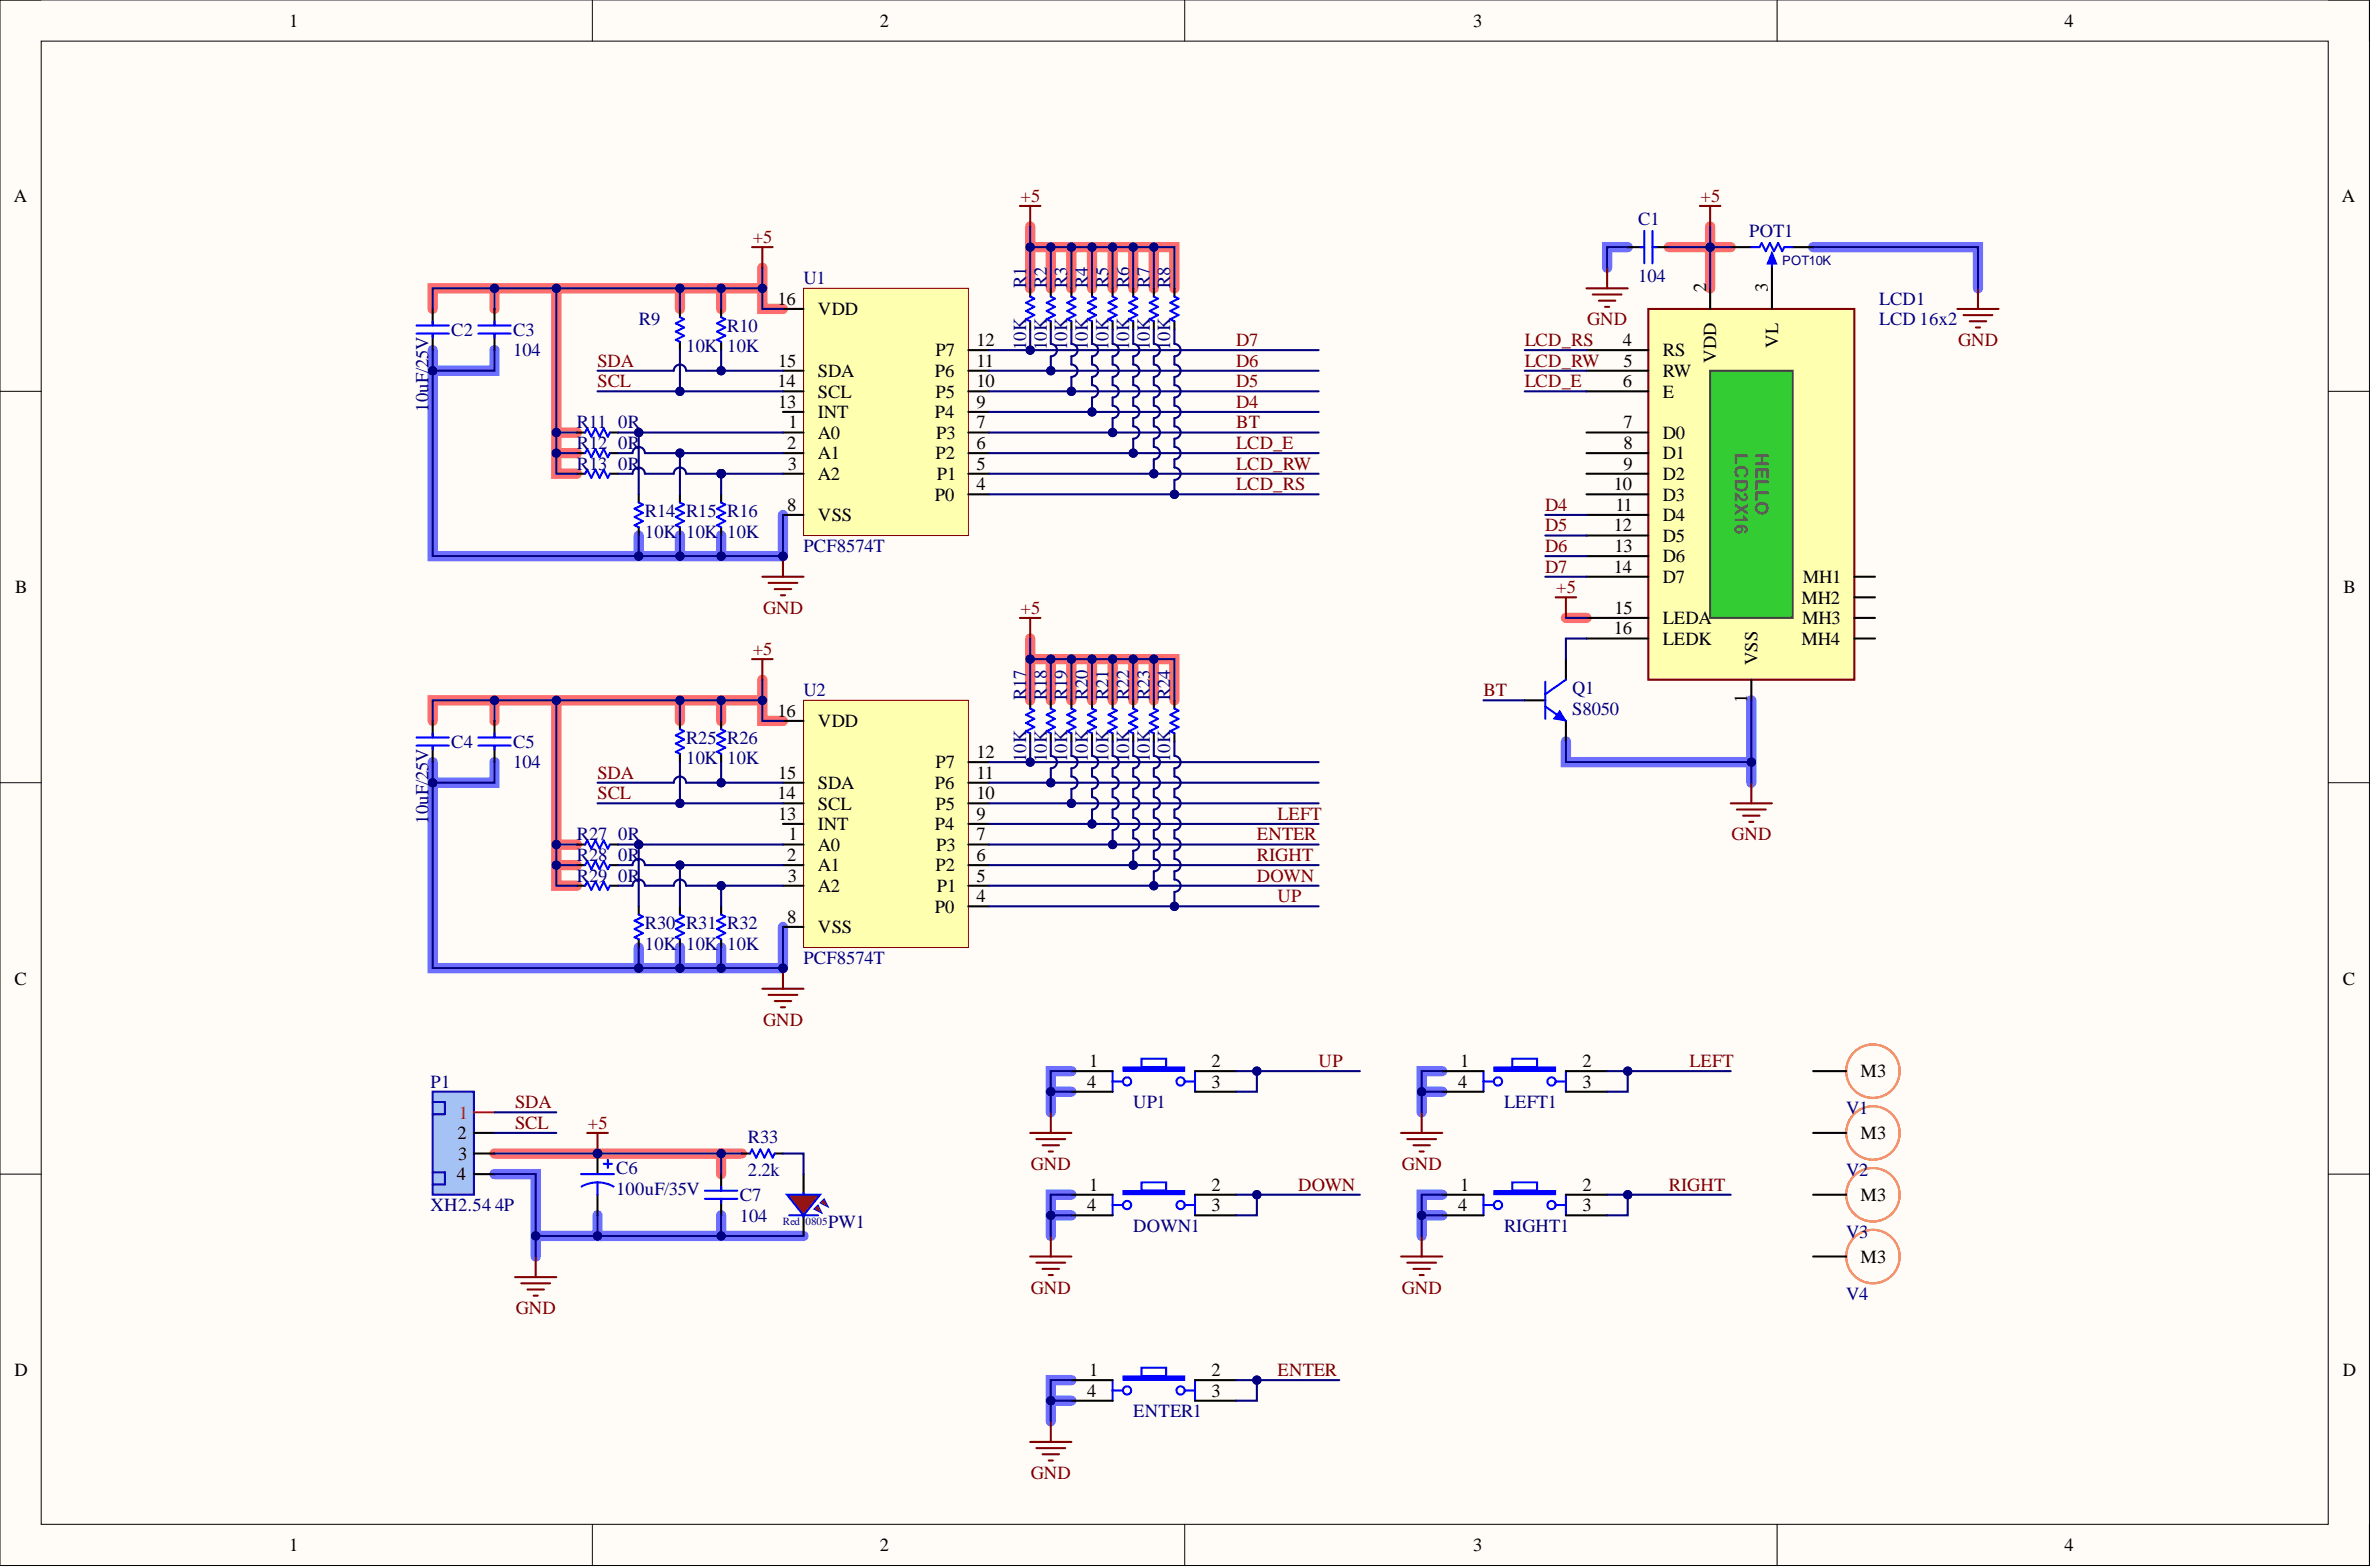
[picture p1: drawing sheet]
<svg xmlns="http://www.w3.org/2000/svg" width="292mm" height="193mm" viewBox="0 0 292 193" stroke-linecap="round" stroke-linejoin="round" font-family="sans-serif">
<defs><g id="words">
<g font-size="2.3">
<text x="35.6" y="3.3">1</text>
<text x="108.4" y="3.3">2</text>
<text x="181.5" y="3.3">3</text>
<text x="254.3" y="3.3">4</text>
<text x="1.7" y="24.9">A</text>
<text x="288.5" y="24.9">A</text>
<text x="95.8" y="37.5">16</text>
<text x="100.8" y="38.8">VDD</text>
<text x="210.2" y="36" transform="rotate(-90 210.2 36)">2</text>
<text x="217.8" y="36" transform="rotate(-90 217.8 36)">3</text>
<text x="95.8" y="47.7">14</text>
<text x="95.9" y="45.1">15</text>
<text x="100.8" y="46.4">SDA</text>
<text x="115.2" y="46.4">P6</text>
<text x="115.2" y="43.9">P7</text>
<text x="120.3" y="47.7">10</text>
<text x="120.3" y="45.1">11</text>
<text x="120.3" y="42.6">12</text>
<text x="199.9" y="42.6">4</text>
<text x="199.9" y="47.7">6</text>
<text x="200" y="45.1">5</text>
<text x="204.8" y="43.9">RS</text>
<text x="204.8" y="46.4">RW</text>
<text x="211.4" y="44.7" transform="rotate(-90 211.4 44.7)">VDD</text>
<text x="219.1" y="42.9" transform="rotate(-90 219.1 42.9)">VL</text>
<text x="95.9" y="50.2">13</text>
<text x="97.1" y="52.8">1</text>
<text x="100.8" y="51.5">INT</text>
<text x="100.8" y="49">SCL</text>
<text x="115.2" y="51.5">P4</text>
<text x="115.2" y="49">P5</text>
<text x="120.3" y="52.8">7</text>
<text x="120.3" y="50.2">9</text>
<text x="200" y="52.8">7</text>
<text x="204.8" y="49">E</text>
<text x="97" y="55.3">2</text>
<text x="97" y="57.8">3</text>
<text x="100.8" y="56.6">A1</text>
<text x="100.8" y="59.1">A2</text>
<text x="100.8" y="54">A0</text>
<text x="115.2" y="56.6">P2</text>
<text x="115.3" y="54">P3</text>
<text x="115.4" y="59.1">P1</text>
<text x="120.3" y="57.8">5</text>
<text x="120.3" y="55.3">6</text>
<text x="200" y="55.3">8</text>
<text x="200" y="57.8">9</text>
<text x="204.8" y="54">D0</text>
<text x="204.8" y="56.6">D1</text>
<text x="204.8" y="59.1">D2</text>
<text x="97" y="62.9">8</text>
<text x="100.8" y="64.2">VSS</text>
<text x="115.2" y="61.6">P0</text>
<text x="120.3" y="60.4">4</text>
<text x="198.8" y="60.4">10</text>
<text x="198.8" y="65.4">12</text>
<text x="199" y="62.9">11</text>
<text x="204.8" y="61.6">D3</text>
<text x="204.8" y="64.2">D4</text>
<text x="198.8" y="70.5">14</text>
<text x="198.9" y="68">13</text>
<text x="204.8" y="66.7">D5</text>
<text x="204.8" y="69.2">D6</text>
<text x="204.8" y="71.8">D7</text>
<text x="222.1" y="71.8">MH1</text>
<text x="1.9" y="73.1">B</text>
<text x="198.9" y="75.6">15</text>
<text x="204.8" y="76.9">LEDA</text>
<text x="221.9" y="74.3">MH2</text>
<text x="222" y="76.9">MH3</text>
<text x="288.7" y="73.1">B</text>
<text x="198.8" y="78.1">16</text>
<text x="204.8" y="79.4">LEDK</text>
<text x="216.5" y="81.9" transform="rotate(-90 216.5 81.9)">VSS</text>
<text x="221.9" y="79.4">MH4</text>
<text x="95.8" y="88.3">16</text>
<text x="100.8" y="89.5">VDD</text>
<text x="215.3" y="86.6" transform="rotate(-90 215.3 86.6)">1</text>
<text x="95.9" y="95.9">15</text>
<text x="115.2" y="94.6">P7</text>
<text x="120.3" y="95.9">11</text>
<text x="120.3" y="93.3">12</text>
<text x="95.8" y="98.4">14</text>
<text x="95.9" y="101">13</text>
<text x="100.8" y="99.7">SCL</text>
<text x="100.8" y="97.2">SDA</text>
<text x="115.2" y="97.2">P6</text>
<text x="115.2" y="99.7">P5</text>
<text x="120.3" y="101">9</text>
<text x="120.3" y="98.4">10</text>
<text x="97" y="106">2</text>
<text x="97.1" y="103.5">1</text>
<text x="100.8" y="102.2">INT</text>
<text x="100.8" y="107.3">A1</text>
<text x="100.8" y="104.8">A0</text>
<text x="115.2" y="102.2">P4</text>
<text x="115.2" y="107.3">P2</text>
<text x="115.3" y="104.8">P3</text>
<text x="120.3" y="106">6</text>
<text x="120.3" y="103.5">7</text>
<text x="97" y="113.6">8</text>
<text x="97" y="108.6">3</text>
<text x="100.8" y="109.8">A2</text>
<text x="115.2" y="112.4">P0</text>
<text x="115.4" y="109.8">P1</text>
<text x="120.3" y="111.1">4</text>
<text x="120.3" y="108.6">5</text>
<text x="100.8" y="114.9">VSS</text>
<text x="1.8" y="121.3">C</text>
<text x="288.6" y="121.3">C</text>
<text x="134.2" y="131.4">1</text>
<text x="149.3" y="131.4">2</text>
<text x="179.9" y="131.4">1</text>
<text x="194.9" y="131.4">2</text>
<text x="133.9" y="133.9">4</text>
<text x="149.3" y="133.9">3</text>
<text x="179.6" y="133.9">4</text>
<text x="194.9" y="133.9">3</text>
<text x="229.2" y="132.7">M3</text>
<text x="56.4" y="140.3">2</text>
<text x="56.4" y="142.8">3</text>
<text x="229.2" y="140.3">M3</text>
<text x="56.3" y="145.3">4</text>
<text x="133.9" y="149.2">4</text>
<text x="134.2" y="146.6">1</text>
<text x="149.3" y="146.6">2</text>
<text x="149.3" y="149.2">3</text>
<text x="179.6" y="149.2">4</text>
<text x="179.9" y="146.6">1</text>
<text x="194.9" y="146.6">2</text>
<text x="194.9" y="149.2">3</text>
<text x="229.2" y="147.9">M3</text>
<text x="229.2" y="155.5">M3</text>
<text x="1.8" y="169.4">D</text>
<text x="133.9" y="172">4</text>
<text x="134.2" y="169.4">1</text>
<text x="149.3" y="169.4">2</text>
<text x="149.3" y="172">3</text>
<text x="288.6" y="169.4">D</text>
<text x="35.6" y="191">1</text>
<text x="108.4" y="191">2</text>
<text x="181.5" y="191">3</text>
<text x="254.3" y="191">4</text>
</g>
<g font-size="2.3" fill="#800000">
<text x="92.7" y="29.9">+5</text>
<text x="125.7" y="24.9">+5</text>
<text x="209.5" y="24.9">+5</text>
<text x="195.5" y="40.1">GND</text>
<text x="73.6" y="47.7">SCL</text>
<text x="73.6" y="45.1">SDA</text>
<text x="152.3" y="47.7">D5</text>
<text x="152.3" y="45.1">D6</text>
<text x="152.3" y="42.6">D7</text>
<text x="187.8" y="42.6">LCD_RS</text>
<text x="187.8" y="45.1">LCD_RW</text>
<text x="187.8" y="47.7">LCD_E</text>
<text x="241.2" y="42.6">GND</text>
<text x="152.3" y="52.8">BT</text>
<text x="152.3" y="50.2">D4</text>
<text x="152.3" y="57.8">LCD_RW</text>
<text x="152.3" y="55.3">LCD_E</text>
<text x="152.3" y="60.4">LCD_RS</text>
<text x="190.4" y="62.9">D4</text>
<text x="190.4" y="65.4">D5</text>
<text x="190.4" y="68">D6</text>
<text x="190.4" y="70.5">D7</text>
<text x="94" y="75.6">GND</text>
<text x="125.7" y="75.6">+5</text>
<text x="191.7" y="73.1">+5</text>
<text x="92.7" y="80.7">+5</text>
<text x="182.8" y="85.7">BT</text>
<text x="73.6" y="95.9">SDA</text>
<text x="73.6" y="98.4">SCL</text>
<text x="157.4" y="101">LEFT</text>
<text x="154.8" y="106">RIGHT</text>
<text x="154.8" y="103.5">ENTER</text>
<text x="213.3" y="103.5">GND</text>
<text x="154.8" y="108.6">DOWN</text>
<text x="157.4" y="111.1">UP</text>
<text x="94" y="126.3">GND</text>
<text x="162.5" y="131.4">UP</text>
<text x="208.1" y="131.4">LEFT</text>
<text x="63.5" y="136.5">SDA</text>
<text x="63.5" y="139">SCL</text>
<text x="72.4" y="139">+5</text>
<text x="127" y="144.1">GND</text>
<text x="159.9" y="146.6">DOWN</text>
<text x="172.7" y="144.1">GND</text>
<text x="205.6" y="146.6">RIGHT</text>
<text x="63.5" y="161.8">GND</text>
<text x="127" y="159.3">GND</text>
<text x="172.7" y="159.3">GND</text>
<text x="157.4" y="169.4">ENTER</text>
<text x="127" y="182.1">GND</text>
</g>
<g font-size="2.3" fill="#000080">
<text x="201.8" y="27.7">C1</text>
<text x="215.5" y="29.2">POT1</text>
<text x="99" y="35">U1</text>
<text x="126.4" y="35.5" transform="rotate(-90 126.4 35.5)">R1</text>
<text x="128.9" y="35.5" transform="rotate(-90 128.9 35.5)">R2</text>
<text x="131.5" y="35.5" transform="rotate(-90 131.5 35.5)">R3</text>
<text x="134" y="35.5" transform="rotate(-90 134 35.5)">R4</text>
<text x="136.6" y="35.5" transform="rotate(-90 136.6 35.5)">R5</text>
<text x="139.1" y="35.5" transform="rotate(-90 139.1 35.5)">R6</text>
<text x="141.6" y="35.5" transform="rotate(-90 141.6 35.5)">R7</text>
<text x="144.2" y="35.5" transform="rotate(-90 144.2 35.5)">R8</text>
<text x="201.8" y="34.7">104</text>
<text x="55.6" y="41.3">C2</text>
<text x="63.2" y="41.3">C3</text>
<text x="78.7" y="40.1">R9</text>
<text x="89.6" y="40.8">R10</text>
<text x="231.5" y="37.5">LCD1</text>
<text x="231.5" y="40.1">LCD 16x2</text>
<text x="63.2" y="43.9">104</text>
<text x="84.5" y="43.4">10K</text>
<text x="89.6" y="43.4">10K</text>
<text x="126.4" y="43.1" transform="rotate(-90 126.4 43.1)">10K</text>
<text x="128.9" y="43.1" transform="rotate(-90 128.9 43.1)">10K</text>
<text x="131.5" y="43.1" transform="rotate(-90 131.5 43.1)">10K</text>
<text x="134" y="43.1" transform="rotate(-90 134 43.1)">10K</text>
<text x="136.6" y="43.1" transform="rotate(-90 136.6 43.1)">10K</text>
<text x="139.1" y="43.1" transform="rotate(-90 139.1 43.1)">10K</text>
<text x="141.6" y="43.1" transform="rotate(-90 141.6 43.1)">10K</text>
<text x="144.2" y="43.1" transform="rotate(-90 144.2 43.1)">10K</text>
<text x="52.8" y="50.7" transform="rotate(-90 52.8 50.7)">10uF/25V</text>
<text x="71.1" y="52.8">R11</text>
<text x="76.2" y="52.8">0R</text>
<text x="71.1" y="55.3">R12</text>
<text x="71.1" y="57.8">R13</text>
<text x="76.2" y="55.3">0R</text>
<text x="76.2" y="57.8">0R</text>
<text x="79.5" y="63.7">R14 R15 R16</text>
<text x="79.5" y="66.2">10K</text>
<text x="84.5" y="66.2">10K</text>
<text x="89.6" y="66.2">10K</text>
<text x="99" y="68">PCF8574T</text>
<text x="99" y="85.7">U2</text>
<text x="126.4" y="86.2" transform="rotate(-90 126.4 86.2)">R17</text>
<text x="128.9" y="86.2" transform="rotate(-90 128.9 86.2)">R18</text>
<text x="131.5" y="86.2" transform="rotate(-90 131.5 86.2)">R19</text>
<text x="134" y="86.2" transform="rotate(-90 134 86.2)">R20</text>
<text x="136.6" y="86.2" transform="rotate(-90 136.6 86.2)">R21</text>
<text x="139.1" y="86.2" transform="rotate(-90 139.1 86.2)">R22</text>
<text x="141.6" y="86.2" transform="rotate(-90 141.6 86.2)">R23</text>
<text x="144.2" y="86.2" transform="rotate(-90 144.2 86.2)">R24</text>
<text x="193.7" y="85.5">Q1</text>
<text x="193.7" y="88">S8050</text>
<text x="55.6" y="92.1">C4</text>
<text x="63.2" y="92.1">C5</text>
<text x="63.2" y="94.6">104</text>
<text x="84.5" y="91.6">R25 R26</text>
<text x="84.5" y="94.1">10K</text>
<text x="89.6" y="94.1">10K</text>
<text x="126.4" y="93.9" transform="rotate(-90 126.4 93.9)">10K</text>
<text x="128.9" y="93.9" transform="rotate(-90 128.9 93.9)">10K</text>
<text x="131.5" y="93.9" transform="rotate(-90 131.5 93.9)">10K</text>
<text x="134" y="93.9" transform="rotate(-90 134 93.9)">10K</text>
<text x="136.6" y="93.9" transform="rotate(-90 136.6 93.9)">10K</text>
<text x="139.1" y="93.9" transform="rotate(-90 139.1 93.9)">10K</text>
<text x="141.6" y="93.9" transform="rotate(-90 141.6 93.9)">10K</text>
<text x="144.2" y="93.9" transform="rotate(-90 144.2 93.9)">10K</text>
<text x="52.8" y="101.5" transform="rotate(-90 52.8 101.5)">10uF/25V</text>
<text x="71.1" y="103.5">R27</text>
<text x="71.1" y="106">R28</text>
<text x="76.2" y="103.5">0R</text>
<text x="76.2" y="106">0R</text>
<text x="71.1" y="108.6">R29</text>
<text x="76.2" y="108.6">0R</text>
<text x="79.5" y="114.4">R30 R31 R32</text>
<text x="79.5" y="116.9">10K</text>
<text x="84.5" y="116.9">10K</text>
<text x="89.6" y="116.9">10K</text>
<text x="99" y="118.7">PCF8574T</text>
<text x="53.1" y="133.9">P1</text>
<text x="139.6" y="136.5">UP1</text>
<text x="185.3" y="136.5">LEFT1</text>
<text x="227.4" y="137.2">V1</text>
<text x="92.1" y="140.8">R33</text>
<text x="53.1" y="149.2">XH2.54</text>
<text x="61" y="149.2">4P</text>
<text x="75.9" y="144.6">C6</text>
<text x="75.9" y="147.1">100uF/35V</text>
<text x="91.1" y="147.9">C7</text>
<text x="92.1" y="144.8">2.2k</text>
<text x="227.4" y="144.8">V2</text>
<text x="91.1" y="150.4">104</text>
<text x="102" y="151.2">PW1</text>
<text x="139.6" y="151.7">DOWN1</text>
<text x="185.3" y="151.7">RIGHT1</text>
<text x="227.4" y="152.5">V3</text>
<text x="227.4" y="160.1">V4</text>
<text x="139.6" y="174.5">ENTER1</text>
</g>
<g font-size="2.3" fill="#606060">
<text x="213.7" y="55.8" transform="rotate(90 213.7 55.8)">LCD2X16</text>
<text x="216.3" y="55.8" transform="rotate(90 216.3 55.8)">HELLO</text>
</g>
<text font-size="2.3" fill="#ee0e22" x="56.5" y="137.7">1</text>
<text font-size="1.6" fill="#000080" x="219.6" y="32.6">POT10K</text>
<g font-size="1.4" fill="#000080">
<text x="96.5" y="150.8">Red</text>
<text x="99.2" y="150.8">0805</text>
</g>
</g></defs>
<path d="M0 0h291.9v192.8h-291.9z" fill-rule="evenodd" fill="#fffcf8"/>
<path d="M0 0h291.9v192.8h-291.9z" fill="none" stroke="#000" stroke-width=".12"/>
<path d="M5.1 5.1h281.7v182.6h-281.7z" fill-rule="evenodd" fill="#fffcf8"/>
<g fill="none" stroke="#000" stroke-width=".12">
<path d="M0 0h5.1M73 0v5.1M146 0v5.1M218.9 0v5.1M286.8 0h5.1v5.1M5.1 5.1h281.7v182.6h-281.7zM0 48.2h5.1M286.8 48.2h5.1M0 96.4h5.1M286.8 96.4h5.1M0 144.6h5.1M286.8 144.6h5.1"/>
<path d="M73 187.7v5.1M146 187.7v5.1M218.9 187.7v5.1M291.9 187.7v5.1"/>
</g>
<g fill="none" stroke="#ff6e6e" stroke-width="1.3">
<path d="M60.9 35.5v2.5M68.5 35.5v22.8h2.6M83.8 35.5v2.5M88.8 35.5v2.5M93.9 33v5h2.6M93.9 35.5h-40.6v2.5M126.9 27.9v7.6M126.9 30.4h17.8v5.1M129.5 30.4v5.1M132 30.4v5.1M134.5 30.4v5.1M137.1 30.4v5.1"/>
<path d="M139.6 30.4v5.1M142.1 30.4v5.1M205.6 30.4h7.6M210.7 27.9v7.6M68.5 53.3h2.6M68.5 55.8h2.6M126.9 78.6v7.6M192.9 76.1h2.6M60.9 86.2v2.6M68.5 86.2v22.9h2.6M83.8 86.2v2.6M88.8 86.2v2.6"/>
<path d="M93.9 83.7v5.1h2.6M93.9 86.2h-40.6v2.6M126.9 81.2h17.8v5M129.5 81.2v5M132 81.2v5M134.5 81.2v5M137.1 81.2v5M139.6 81.2v5M142.1 81.2v5M68.5 104h2.6M68.5 106.5h2.6M60.9 142.1h30.5"/>
<path d="M88.8 142.1v2.5"/>
</g>
<g fill="none" stroke="#6e6eff" stroke-width="1.3">
<path d="M200.5 30.4h-2.5v2.6M223.4 30.4h20.3v5.1M53.3 43.1v25.4h43.2v-5.1M60.9 43.1v2.6h-7.6M78.7 65.9v2.6M83.8 65.9v2.6M88.8 65.9v2.6M53.3 93.9v25.3h43.2v-5.1M60.9 93.9v2.5h-7.6M192.9 91.3v2.6h22.9M215.8 86.2v10.2M78.7 116.7v2.5"/>
<path d="M83.8 116.7v2.5M88.8 116.7v2.5M129.5 134.4h2.5M132 131.9h-2.5v5.1M175.1 134.4h2.6M177.7 131.9h-2.6v5.1M60.9 144.6h5.1v10.1M73.6 149.7v2.5h-7.6M73.6 152.2h25.4M88.8 149.7v2.5M129.5 149.7h2.5M132 147.1h-2.5v5.1"/>
<path d="M175.1 149.7h2.6M177.7 147.1h-2.6v5.1M129.5 172.5h2.5M132 170h-2.5v5"/>
</g>
<path d="M195.5 35.5h5M196.2 36.3h3.6M197 37h2M197.7 37.8h.5M198 33v2.5M209.4 25.4h2.6M210.7 25.4v2.5" fill="none" stroke="#800000" stroke-width=".25"/>
<path d="M200.5 30.4h2M203.6 30.4h2M213.2 30.4h2.6M220.8 30.4h2.6" fill="none" stroke="#000" stroke-width=".25"/>
<path d="M202.1 30.4h.5M202.6 28.4v4M203.6 28.4v4M203.6 30.4h.5M218.3 31.7v1.3" fill="none" stroke="#00f" stroke-width=".25"/>
<path d="M218.3 31.2l.5 1.3h-1z" fill="#00f"/>
<path d="M215.8 30.4h1l.2-.5 .5 1 .5-1 .6 1 .5-1 .5 1 .2-.5h1M218.3 31.2l.5 1.3h-1z" fill="none" stroke="#00f" stroke-width=".25"/>
<path d="M218.3 33v2.5" fill="none" stroke="#000" stroke-width=".25"/>
<path d="M241.1 38h5.1M241.9 38.8h3.6M242.7 39.6h2M243.7 35.5v2.5M243.4 40.3h.5M191.6 73.6h2.6M192.9 73.6v2.5M213.2 98.9h5.1M214 99.7h3.5M215.8 96.4v2.5M214.7 100.4h2.1M215.5 101.2h.5" fill="none" stroke="#800000" stroke-width=".25"/>
<path d="M99 35.5h20.3v30.4h-20.3z" fill-rule="evenodd" fill="#ffffb0"/>
<path d="M99 35.5h20.3v30.4h-20.3z" fill="none" stroke="#800000" stroke-width=".12"/>
<g fill="none" stroke="#000" stroke-width=".25">
<path d="M96.5 38h2.5M96.5 50.7h2.5M96.5 55.8h2.5M96.5 58.3h2.5M96.5 53.3h2.5M96.5 48.2h2.5M96.5 45.7h2.5M119.3 50.7h2.5M119.3 55.8h2.5M119.3 58.3h2.5M119.3 53.3h2.5M119.3 48.2h2.5"/>
<path d="M119.3 45.7h2.5M119.3 43.1h2.5M96.5 63.4h2.5M119.3 60.9h2.5"/>
</g>
<path d="M93.9 71h5.1M94.7 71.8h3.5M95.4 72.5h2.1M96.2 73.3h.5M96.5 68.5v2.5" fill="none" stroke="#800000" stroke-width=".25"/>
<circle cx="96.5" cy="68.5" r=".51" fill="#000080"/>
<circle cx="96.5" cy="68.5" r=".51" fill="none" stroke="#000080" stroke-width=".12"/>
<g fill="none" stroke="#000" stroke-width=".25">
<path d="M53.3 38v2M60.9 38v2M83.8 38v1.1M88.8 38v1.1M126.9 35.5v1M126.9 39.6v1M129.5 35.5v1M129.5 39.6v1M132 35.5v1M132 39.6v1M134.5 35.5v1M134.5 39.6v1"/>
<path d="M137.1 35.5v1M137.1 39.6v1M139.6 35.5v1M139.6 39.6v1M142.1 35.5v1M142.1 39.6v1M144.7 35.5v1M144.7 39.6v1M53.3 41.1v2M60.9 41.1v2M83.8 42.1v1M88.8 42.1v1"/>
<path d="M78.7 60.9v1M78.7 64.9v1M83.8 60.9v1M83.8 64.9v1M88.8 60.9v1M88.8 64.9v1M187.8 86.2h2.6M192.9 81.2v2.5M192.9 88.8v2.5"/>
</g>
<g fill="none" stroke="#00f" stroke-width=".25">
<path d="M53.3 39.6v.5M60.9 39.6v.5M83.8 39.1l.5 .2-1 .5 1 .5-1 .5 1 .5-1 .5 .5 .3M88.8 39.1l.5 .2-1 .5 1 .5-1 .5 1 .5-1 .5 .5 .3M126.9 36.5l.5 .3-1 .5 1 .5-1 .5 1 .5-1 .5 .5 .3M129.5 36.5l.5 .3-1.1 .5 1.1 .5-1.1 .5 1.1 .5-1.1 .5 .6 .3M132 36.5l.5 .3-1 .5 1 .5-1 .5 1 .5-1 .5 .5 .3M134.5 36.5l.5 .3-1 .5 1 .5-1 .5 1 .5-1 .5 .5 .3M137.1 36.5l.5 .3-1 .5 1 .5-1 .5 1 .5-1 .5 .5 .3M139.6 36.5l.5 .3-1 .5 1 .5-1 .5 1 .5-1 .5 .5 .3M142.1 36.5l.6 .3-1.1 .5 1.1 .5-1.1 .5 1.1 .5-1.1 .5 .5 .3M144.7 36.5l.5 .3-1 .5 1 .5-1 .5 1 .5-1 .5 .5 .3"/>
<path d="M51.3 40.1h4M51.3 41.1h4M53.3 41.1v.5M58.9 40.1h4M58.9 41.1h4M60.9 41.1v.5M78.7 61.9l.5 .2-1 .6 1 .5-1 .5 1 .5-1 .5 .5 .2M83.8 61.9l.5 .2-1 .6 1 .5-1 .5 1 .5-1 .5 .5 .2M88.8 61.9l.5 .2-1 .6 1 .5-1 .5 1 .5-1 .5 .5 .2M190.4 87l2.5 1.8M190.4 84v4.5M192.9 83.7l-2.5 1.8"/>
</g>
<path d="M192.2 87.5l.7 1.3-1.5-.3z" fill="#00f"/>
<path d="M192.2 87.5l.7 1.3-1.5-.3z" fill="none" stroke="#00f" stroke-width=".12"/>
<path d="M92.6 30.4h2.6M93.9 30.4v2.6M125.6 25.4h2.6M126.9 25.4v2.5" fill="none" stroke="#800000" stroke-width=".25"/>
<path d="M99 86.2h20.3v30.5h-20.3z" fill-rule="evenodd" fill="#ffffb0"/>
<path d="M99 86.2h20.3v30.5h-20.3z" fill="none" stroke="#800000" stroke-width=".12"/>
<g fill="none" stroke="#000" stroke-width=".25">
<path d="M96.5 98.9h2.5M96.5 96.4h2.5M96.5 88.8h2.5M119.3 98.9h2.5M119.3 96.4h2.5M119.3 93.9h2.5M96.5 101.5h2.5M96.5 106.5h2.5M96.5 109.1h2.5M96.5 114.1h2.5M96.5 104h2.5M119.3 101.5h2.5"/>
<path d="M119.3 106.5h2.5M119.3 109.1h2.5M119.3 111.6h2.5M119.3 104h2.5"/>
</g>
<path d="M96.5 119.2v2.6M93.9 121.8h5.1M94.7 122.5h3.5M95.4 123.3h2.1M96.2 124h.5" fill="none" stroke="#800000" stroke-width=".25"/>
<circle cx="96.5" cy="119.2" r=".51" fill="#000080"/>
<circle cx="96.5" cy="119.2" r=".51" fill="none" stroke="#000080" stroke-width=".12"/>
<g fill="none" stroke="#000" stroke-width=".25">
<path d="M71.1 53.3h1M75.1 53.3h1.1M53.3 88.8v2M53.3 91.9v2M60.9 88.8v2M60.9 91.9v2M83.8 88.8v1M83.8 92.8v1.1M88.8 88.8v1M88.8 92.8v1.1M126.9 86.2v1.1M126.9 90.3v1"/>
<path d="M129.5 86.2v1.1M129.5 90.3v1M132 86.2v1.1M132 90.3v1M134.5 86.2v1.1M134.5 90.3v1M137.1 86.2v1.1M137.1 90.3v1M139.6 86.2v1.1M139.6 90.3v1M142.1 86.2v1.1M142.1 90.3v1"/>
<path d="M144.7 86.2v1.1M144.7 90.3v1M78.7 111.6v1M78.7 115.7v1M83.8 111.6v1M83.8 115.7v1M88.8 111.6v1M88.8 115.7v1"/>
</g>
<g fill="none" stroke="#00f" stroke-width=".25">
<path d="M72.1 53.3l.2-.5 .6 1 .5-1 .5 1 .5-1 .5 1 .2-.5M51.3 90.8h4M51.3 91.8h4M53.3 90.3v.5M53.3 91.8v.5M58.9 90.8h4M58.9 91.8h4M60.9 90.3v.5M60.9 91.8v.5M83.8 89.8l.5 .2-1 .6 1 .5-1 .5 1 .5-1 .5 .5 .2M88.8 89.8l.5 .2-1 .6 1 .5-1 .5 1 .5-1 .5 .5 .2M126.9 87.3l.5 .2-1 .5 1 .5-1 .5 1 .5-1 .5 .5 .3"/>
<path d="M129.5 87.3l.5 .2-1.1 .5 1.1 .5-1.1 .5 1.1 .5-1.1 .5 .6 .3M132 87.3l.5 .2-1 .5 1 .5-1 .5 1 .5-1 .5 .5 .3M134.5 87.3l.5 .2-1 .5 1 .5-1 .5 1 .5-1 .5 .5 .3M137.1 87.3l.5 .2-1 .5 1 .5-1 .5 1 .5-1 .5 .5 .3M139.6 87.3l.5 .2-1 .5 1 .5-1 .5 1 .5-1 .5 .5 .3M142.1 87.3l.6 .2-1.1 .5 1.1 .5-1.1 .5 1.1 .5-1.1 .5 .5 .3M144.7 87.3l.5 .2-1 .5 1 .5-1 .5 1 .5-1 .5 .5 .3M78.7 112.6l.5 .3-1 .5 1 .5-1 .5 1 .5-1 .5 .5 .3M83.8 112.6l.5 .3-1 .5 1 .5-1 .5 1 .5-1 .5 .5 .3M88.8 112.6l.5 .3-1 .5 1 .5-1 .5 1 .5-1 .5 .5 .3"/>
</g>
<path d="M125.6 76.1h2.6M126.9 76.1v2.5M92.6 81.2h2.6M93.9 81.2v2.5" fill="none" stroke="#800000" stroke-width=".25"/>
<path d="M53.3 134.4h5.1v12.7h-5.1z" fill-rule="evenodd" fill="#a4c2f4"/>
<path d="M53.3 134.4h5.1v12.7h-5.1zM53.3 135.7h1.5v1.5h-1.5M53.3 144.4h1.5v1.5h-1.5" fill="none" stroke="#0000bf" stroke-width=".25"/>
<path d="M58.4 139.5h2.5M58.4 142.1h2.5M58.4 144.6h2.5" fill="none" stroke="#000" stroke-width=".25"/>
<path d="M58.4 137h2.5" fill="none" stroke="#ee0e22" stroke-width=".25"/>
<path d="M72.3 139.5h2.6M73.6 139.5v2.6M63.5 157.3h5M64.2 158h3.6M65 158.8h2M65.7 159.6h.6M66 154.7v2.6" fill="none" stroke="#800000" stroke-width=".25"/>
<circle cx="73.6" cy="142.1" r=".51" fill="#000080"/>
<circle cx="73.6" cy="142.1" r=".51" fill="none" stroke="#000080" stroke-width=".12"/>
<g fill="none" stroke="#e69138" stroke-width=".25">
<circle cx="230.7" cy="139.5" r="3.3"/>
<circle cx="230.7" cy="131.9" r="3.3"/>
<circle cx="230.7" cy="147.1" r="3.3"/>
<circle cx="230.7" cy="154.7" r="3.3"/>
</g>
<path d="M223.4 139.5h4M223.4 131.9h4M223.4 154.7h4M223.4 147.1h4" fill="none" stroke="#000" stroke-width=".25"/>
<path d="M145.9 133.3a.51 .51 0 0 0-.6-.7 .51 .51 0 0 0-.2 .9 .51 .51 0 0 0 .8-.2" fill="none" stroke="#00f" stroke-width=".25"/>
<path d="M138.3 131.4h7.7v.5h-7.7z" fill-rule="evenodd" fill="#00f"/>
<path d="M138.3 131.4h7.7v.5h-7.7z" fill="none" stroke="#00f" stroke-width=".12"/>
<path d="M140.6 130.4h3.1v1h-3.1z" fill-rule="evenodd" fill="#fff"/>
<path d="M137.1 133.2h1.2M137.1 131.9v2.5M139.3 133.3a.51 .51 0 0 0-.6-.7 .51 .51 0 0 0-.2 .9 .51 .51 0 0 0 .8-.2M140.6 130.4h3.1v1h-3.1zM146 133.2h1.2M147.2 131.9v2.5M145.9 148.5a.51 .51 0 0 0-.6-.6 .51 .51 0 0 0-.2 .8 .51 .51 0 0 0 .8-.2" fill="none" stroke="#00f" stroke-width=".25"/>
<path d="M132 131.9h5.1M132 134.4h5.1M147.2 131.9h5.1M147.2 134.4h5.1" fill="none" stroke="#000" stroke-width=".25"/>
<path d="M126.9 139.5h5.1M129.5 137v2.5M127.7 140.3h3.5M128.4 141h2.1M129.2 141.8h.5" fill="none" stroke="#800000" stroke-width=".25"/>
<path d="M138.3 146.6h7.7v.5h-7.7z" fill-rule="evenodd" fill="#00f"/>
<path d="M138.3 146.6h7.7v.5h-7.7z" fill="none" stroke="#00f" stroke-width=".12"/>
<path d="M140.6 145.6h3.1v1h-3.1z" fill-rule="evenodd" fill="#fff"/>
<path d="M191.6 133.3a.51 .51 0 0 0-.5-.6 .51 .51 0 0 0-.4 .7 .51 .51 0 0 0 .8 .1l.1-.2M137.1 148.4h1.2M137.1 147.1v2.6M139.3 148.5a.51 .51 0 0 0-.6-.6 .51 .51 0 0 0-.2 .8 .51 .51 0 0 0 .8-.2M140.6 145.6h3.1v1h-3.1zM146 148.4h1.2M147.2 147.1v2.6" fill="none" stroke="#00f" stroke-width=".25"/>
<path d="M132 147.1h5.1M132 149.7h5.1M147.2 147.1h5.1M147.2 149.7h5.1" fill="none" stroke="#000" stroke-width=".25"/>
<path d="M126.9 154.7h5.1M127.7 155.5h3.5M128.4 156.3h2.1M129.2 157h.5M129.5 152.2v2.5" fill="none" stroke="#800000" stroke-width=".25"/>
<path d="M184 131.4h7.6v.5h-7.6z" fill-rule="evenodd" fill="#00f"/>
<path d="M184 131.4h7.6v.5h-7.6z" fill="none" stroke="#00f" stroke-width=".12"/>
<path d="M186.3 130.4h3.1v1h-3.1z" fill-rule="evenodd" fill="#fff"/>
<path d="M182.8 133.2h1.2M182.8 131.9v2.5M185 133.3a.51 .51 0 0 0-.5-.6 .51 .51 0 0 0-.4 .7 .51 .51 0 0 0 .8 .1l.1-.2M186.3 130.4h3.1v1h-3.1zM191.6 133.2h1.3M192.9 131.9v2.5M191.6 148.5a.51 .51 0 0 0-.5-.6 .51 .51 0 0 0-.4 .7 .51 .51 0 0 0 .8 .2l.1-.3" fill="none" stroke="#00f" stroke-width=".25"/>
<path d="M177.7 131.9h5.1M177.7 134.4h5.1M192.9 131.9h5.1M192.9 134.4h5.1" fill="none" stroke="#000" stroke-width=".25"/>
<path d="M172.6 139.5h5.1M175.1 137v2.5M173.4 140.3h3.5M174.1 141h2.1M174.9 141.8h.5" fill="none" stroke="#800000" stroke-width=".25"/>
<path d="M184 146.6h7.6v.5h-7.6z" fill-rule="evenodd" fill="#00f"/>
<path d="M184 146.6h7.6v.5h-7.6z" fill="none" stroke="#00f" stroke-width=".12"/>
<path d="M186.3 145.6h3.1v1h-3.1z" fill-rule="evenodd" fill="#fff"/>
<path d="M182.8 148.4h1.2M182.8 147.1v2.6M185 148.5a.51 .51 0 0 0-.5-.6 .51 .51 0 0 0-.4 .7 .51 .51 0 0 0 .8 .2l.1-.3M186.3 145.6h3.1v1h-3.1zM191.6 148.4h1.3M192.9 147.1v2.6" fill="none" stroke="#00f" stroke-width=".25"/>
<path d="M177.7 147.1h5.1M177.7 149.7h5.1M192.9 147.1h5.1M192.9 149.7h5.1" fill="none" stroke="#000" stroke-width=".25"/>
<path d="M172.6 154.7h5.1M173.4 155.5h3.5M174.1 156.3h2.1M174.9 157h.5M175.1 152.2v2.5" fill="none" stroke="#800000" stroke-width=".25"/>
<path d="M101 148.1l.5-.5 .5 1z" fill="#f00"/>
<path d="M101 148.1l.5-.5 .5 1z" fill="none" stroke="#00f" stroke-width=".12"/>
<path d="M100.3 148.9l.5-.5 .5 1z" fill="#f00"/>
<path d="M100.3 148.9l.5-.5 .5 1z" fill="none" stroke="#00f" stroke-width=".12"/>
<path d="M97 147.1h4l-2 2.6z" fill="#f00"/>
<path d="M92.4 142.1l.2-.6 .6 1.1 .5-1.1 .5 1.1 .5-1.1 .5 1.1 .2-.5M97 147.1h4l-2 2.6zM97.2 149.7h3.6M99 146.9v.2M99 149.7v.2" fill="none" stroke="#00f" stroke-width=".25"/>
<path d="M91.4 142.1h1M95.4 142.1h1.1M99 144.6v2.5M99 149.7v2.5" fill="none" stroke="#000" stroke-width=".25"/>
<circle cx="73.6" cy="142.1" r=".51" fill="#000080"/>
<circle cx="73.6" cy="142.1" r=".51" fill="none" stroke="#000080" stroke-width=".12"/>
<path d="M73.6 142.1v2.5" fill="none" stroke="#000" stroke-width=".25"/>
<circle cx="73.6" cy="142.1" r=".51" fill="#000080"/>
<circle cx="73.6" cy="142.1" r=".51" fill="none" stroke="#000080" stroke-width=".12"/>
<g fill="none" stroke="#000" stroke-width=".25">
<path d="M71.1 55.8h1M71.1 58.3h1M75.1 55.8h1.1M75.1 58.3h1.1M71.1 104h1M71.1 106.5h1M71.1 109.1h1M75.1 104h1.1M75.1 106.5h1.1M75.1 109.1h1.1M73.6 147.1v2.6M88.8 144.6v2"/>
<path d="M88.8 147.7v2"/>
</g>
<g fill="none" stroke="#00f" stroke-width=".25">
<path d="M72.1 55.8l.2-.5 .6 1 .5-1 .5 1 .5-1 .5 1 .2-.5M72.1 58.3l.2-.5 .6 1 .5-1 .5 1 .5-1 .5 1 .2-.5M72.1 104l.2-.5 .6 1 .5-1 .5 1 .5-1 .5 1 .2-.5M72.1 106.5l.2-.5 .6 1 .5-1 .5 1 .5-1 .5 1 .2-.5M72.1 109.1l.2-.5 .6 1 .5-1 .5 1 .5-1 .5 1 .2-.5M71.6 144.6h4M73.6 145.6l.8 .1 1.2 .4M73.6 145.6l-.8 .1-1.2 .4M73.6 145.6v1.5M74.4 143.3h1M74.9 142.8v1M86.8 146.6h4"/>
<path d="M86.8 147.6h4M88.8 146.1v.5M88.8 147.6v.5M145.9 171.3a.51 .51 0 0 0-.6-.6 .51 .51 0 0 0-.2 .8 .51 .51 0 0 0 .8-.1"/>
</g>
<path d="M138.3 169.4h7.7v.6h-7.7z" fill-rule="evenodd" fill="#00f"/>
<path d="M138.3 169.4h7.7v.6h-7.7z" fill="none" stroke="#00f" stroke-width=".12"/>
<path d="M140.6 168.4h3.1v1h-3.1z" fill-rule="evenodd" fill="#fff"/>
<path d="M137.1 171.2h1.2M137.1 170v2.5M139.3 171.3a.51 .51 0 0 0-.6-.6 .51 .51 0 0 0-.2 .8 .51 .51 0 0 0 .8-.1M140.6 168.4h3.1v1h-3.1zM146 171.2h1.2M147.2 170v2.5" fill="none" stroke="#00f" stroke-width=".25"/>
<path d="M132 170h5.1M132 172.5h5.1M147.2 170h5.1M147.2 172.5h5.1" fill="none" stroke="#000" stroke-width=".25"/>
<path d="M126.9 177.6h5.1M127.7 178.3h3.5M128.4 179.1h2.1M129.2 179.9h.5M129.5 175v2.6" fill="none" stroke="#800000" stroke-width=".25"/>
<path d="M203.1 38h25.4v45.7h-25.4z" fill-rule="evenodd" fill="#ffffb0"/>
<path d="M203.1 38h25.4v45.7h-25.4z" fill="none" stroke="#800000" stroke-width=".25"/>
<g fill="none" stroke="#000" stroke-width=".25">
<path d="M210.7 35.5v2.5M218.3 35.5v2.5M195.5 43.1h7.6M195.5 45.7h7.6M195.5 48.2h7.6M195.5 53.3h7.6M195.5 55.8h7.6M195.5 58.3h7.6M195.5 60.9h7.6M195.5 63.4h7.6M195.5 65.9h7.6M195.5 68.5h7.6"/>
<path d="M195.5 71h7.6M195.5 76.1h7.6M195.5 78.6h7.6M215.8 83.7v2.5"/>
</g>
<path d="M210.7 45.7h10.1v30.4h-10.1z" fill-rule="evenodd" fill="#3c3"/>
<path d="M210.7 45.7h10.1v30.4h-10.1z" fill="none" stroke="#404040" stroke-width=".25"/>
<path d="M228.5 71h2.5M228.5 73.6h2.5M228.5 76.1h2.5M228.5 78.6h2.5" fill="none" stroke="#000" stroke-width=".25"/>
<path d="M210.7 27.9v7.6" fill="none" stroke="#000080" stroke-width=".25"/>
<circle cx="210.7" cy="30.4" r=".51" fill="#000080"/>
<circle cx="210.7" cy="30.4" r=".51" fill="none" stroke="#000080" stroke-width=".12"/>
<path d="M223.4 30.4h20.3v5.1M215.8 86.2v10.2" fill="none" stroke="#000080" stroke-width=".25"/>
<circle cx="215.8" cy="93.9" r=".51" fill="#000080"/>
<circle cx="215.8" cy="93.9" r=".51" fill="none" stroke="#000080" stroke-width=".12"/>
<path d="M210.7 30.4h2.5M187.8 43.1h7.7M187.8 48.2h7.7M187.8 45.7h7.7M192.9 76.1h2.6" fill="none" stroke="#000080" stroke-width=".25"/>
<circle cx="210.7" cy="30.4" r=".51" fill="#000080"/>
<circle cx="210.7" cy="30.4" r=".51" fill="none" stroke="#000080" stroke-width=".12"/>
<path d="M205.6 30.4h5.1" fill="none" stroke="#000080" stroke-width=".25"/>
<circle cx="210.7" cy="30.4" r=".51" fill="#000080"/>
<circle cx="210.7" cy="30.4" r=".51" fill="none" stroke="#000080" stroke-width=".12"/>
<path d="M93.9 33v5h2.6M200.5 30.4h-2.5v2.6" fill="none" stroke="#000080" stroke-width=".25"/>
<circle cx="93.9" cy="35.5" r=".51" fill="#000080"/>
<circle cx="93.9" cy="35.5" r=".51" fill="none" stroke="#000080" stroke-width=".12"/>
<path d="M88.8 43.1v2.6h7.7" fill="none" stroke="#000080" stroke-width=".25"/>
<circle cx="88.8" cy="45.7" r=".51" fill="#000080"/>
<circle cx="88.8" cy="45.7" r=".51" fill="none" stroke="#000080" stroke-width=".12"/>
<path d="M83.8 43.1v5.1h12.7" fill="none" stroke="#000080" stroke-width=".25"/>
<circle cx="83.8" cy="48.2" r=".51" fill="#000080"/>
<circle cx="83.8" cy="48.2" r=".51" fill="none" stroke="#000080" stroke-width=".12"/>
<path d="M60.9 43.1v2.6h-7.6" fill="none" stroke="#000080" stroke-width=".25"/>
<circle cx="53.3" cy="45.7" r=".51" fill="#000080"/>
<circle cx="53.3" cy="45.7" r=".51" fill="none" stroke="#000080" stroke-width=".12"/>
<path d="M93.9 35.5h-40.6v2.5" fill="none" stroke="#000080" stroke-width=".25"/>
<circle cx="60.9" cy="35.5" r=".51" fill="#000080"/>
<circle cx="60.9" cy="35.5" r=".51" fill="none" stroke="#000080" stroke-width=".12"/>
<circle cx="68.5" cy="35.5" r=".51" fill="#000080"/>
<circle cx="68.5" cy="35.5" r=".51" fill="none" stroke="#000080" stroke-width=".12"/>
<circle cx="83.8" cy="35.5" r=".51" fill="#000080"/>
<circle cx="83.8" cy="35.5" r=".51" fill="none" stroke="#000080" stroke-width=".12"/>
<circle cx="88.8" cy="35.5" r=".51" fill="#000080"/>
<circle cx="88.8" cy="35.5" r=".51" fill="none" stroke="#000080" stroke-width=".12"/>
<circle cx="93.9" cy="35.5" r=".51" fill="#000080"/>
<circle cx="93.9" cy="35.5" r=".51" fill="none" stroke="#000080" stroke-width=".12"/>
<path d="M88.8 35.5v2.5" fill="none" stroke="#000080" stroke-width=".25"/>
<circle cx="88.8" cy="35.5" r=".51" fill="#000080"/>
<circle cx="88.8" cy="35.5" r=".51" fill="none" stroke="#000080" stroke-width=".12"/>
<path d="M121.8 60.9h40.7" fill="none" stroke="#000080" stroke-width=".25"/>
<circle cx="144.7" cy="60.9" r=".51" fill="#000080"/>
<circle cx="144.7" cy="60.9" r=".51" fill="none" stroke="#000080" stroke-width=".12"/>
<path d="M121.8 58.3h40.7" fill="none" stroke="#000080" stroke-width=".25"/>
<circle cx="142.1" cy="58.3" r=".51" fill="#000080"/>
<circle cx="142.1" cy="58.3" r=".51" fill="none" stroke="#000080" stroke-width=".12"/>
<path d="M121.8 55.8h40.7" fill="none" stroke="#000080" stroke-width=".25"/>
<circle cx="139.6" cy="55.8" r=".51" fill="#000080"/>
<circle cx="139.6" cy="55.8" r=".51" fill="none" stroke="#000080" stroke-width=".12"/>
<path d="M121.8 53.3h40.7" fill="none" stroke="#000080" stroke-width=".25"/>
<circle cx="137.1" cy="53.3" r=".51" fill="#000080"/>
<circle cx="137.1" cy="53.3" r=".51" fill="none" stroke="#000080" stroke-width=".12"/>
<path d="M121.8 50.7h40.7" fill="none" stroke="#000080" stroke-width=".25"/>
<circle cx="134.5" cy="50.7" r=".51" fill="#000080"/>
<circle cx="134.5" cy="50.7" r=".51" fill="none" stroke="#000080" stroke-width=".12"/>
<path d="M121.8 48.2h40.7" fill="none" stroke="#000080" stroke-width=".25"/>
<circle cx="132" cy="48.2" r=".51" fill="#000080"/>
<circle cx="132" cy="48.2" r=".51" fill="none" stroke="#000080" stroke-width=".12"/>
<path d="M121.8 45.7h40.7" fill="none" stroke="#000080" stroke-width=".25"/>
<circle cx="129.5" cy="45.7" r=".51" fill="#000080"/>
<circle cx="129.5" cy="45.7" r=".51" fill="none" stroke="#000080" stroke-width=".12"/>
<path d="M121.8 43.1h40.7" fill="none" stroke="#000080" stroke-width=".25"/>
<circle cx="126.9" cy="43.1" r=".51" fill="#000080"/>
<circle cx="126.9" cy="43.1" r=".51" fill="none" stroke="#000080" stroke-width=".12"/>
<path d="M126.9 40.6v2.5" fill="none" stroke="#000080" stroke-width=".25"/>
<circle cx="126.9" cy="43.1" r=".51" fill="#000080"/>
<circle cx="126.9" cy="43.1" r=".51" fill="none" stroke="#000080" stroke-width=".12"/>
<path d="M129.5 40.6v1.8a.76 .76 0 0 1 .7 .7 .76 .76 0 0 1-.7 .8v1.8" fill="none" stroke="#000080" stroke-width=".25"/>
<circle cx="129.5" cy="45.7" r=".51" fill="#000080"/>
<circle cx="129.5" cy="45.7" r=".51" fill="none" stroke="#000080" stroke-width=".12"/>
<path d="M132 40.6v1.8a.76 .76 0 0 1 .8 .7 .76 .76 0 0 1-.8 .8v1a.76 .76 0 0 1 .8 .8 .76 .76 0 0 1-.8 .7v1.8" fill="none" stroke="#000080" stroke-width=".25"/>
<circle cx="132" cy="48.2" r=".51" fill="#000080"/>
<circle cx="132" cy="48.2" r=".51" fill="none" stroke="#000080" stroke-width=".12"/>
<path d="M134.5 40.6v1.8a.76 .76 0 0 1 .8 .7 .76 .76 0 0 1-.8 .8v1a.76 .76 0 0 1 .8 .8 .76 .76 0 0 1-.8 .7v1a.76 .76 0 0 1 .8 .8 .76 .76 0 0 1-.8 .8v1.7" fill="none" stroke="#000080" stroke-width=".25"/>
<circle cx="134.5" cy="50.7" r=".51" fill="#000080"/>
<circle cx="134.5" cy="50.7" r=".51" fill="none" stroke="#000080" stroke-width=".12"/>
<path d="M137.1 40.6v1.8a.76 .76 0 0 1 .7 .7 .76 .76 0 0 1-.7 .8v1a.76 .76 0 0 1 .7 .8 .76 .76 0 0 1-.7 .7v1a.76 .76 0 0 1 .7 .8 .76 .76 0 0 1-.7 .8v1a.76 .76 0 0 1 .7 .7 .76 .76 0 0 1-.7 .8v1.8" fill="none" stroke="#000080" stroke-width=".25"/>
<circle cx="137.1" cy="53.3" r=".51" fill="#000080"/>
<circle cx="137.1" cy="53.3" r=".51" fill="none" stroke="#000080" stroke-width=".12"/>
<path d="M139.6 40.6v1.8a.76 .76 0 0 1 .8 .7 .76 .76 0 0 1-.8 .8v1a.76 .76 0 0 1 .8 .8 .76 .76 0 0 1-.8 .7v1a.76 .76 0 0 1 .8 .8 .76 .76 0 0 1-.8 .8v1a.76 .76 0 0 1 .8 .7 .76 .76 0 0 1-.8 .8v1a.76 .76 0 0 1 .8 .8 .76 .76 0 0 1-.8 .7v1.8" fill="none" stroke="#000080" stroke-width=".25"/>
<circle cx="139.6" cy="55.8" r=".51" fill="#000080"/>
<circle cx="139.6" cy="55.8" r=".51" fill="none" stroke="#000080" stroke-width=".12"/>
<path d="M142.1 40.6v1.8a.76 .76 0 0 1 .8 .7 .76 .76 0 0 1-.8 .8v1a.76 .76 0 0 1 .8 .8 .76 .76 0 0 1-.8 .7v1a.76 .76 0 0 1 .8 .8 .76 .76 0 0 1-.8 .8v1a.76 .76 0 0 1 .8 .7 .76 .76 0 0 1-.8 .8v1a.76 .76 0 0 1 .8 .8 .76 .76 0 0 1-.8 .7v1a.76 .76 0 0 1 .8 .8 .76 .76 0 0 1-.8 .8v1.7" fill="none" stroke="#000080" stroke-width=".25"/>
<circle cx="142.1" cy="58.3" r=".51" fill="#000080"/>
<circle cx="142.1" cy="58.3" r=".51" fill="none" stroke="#000080" stroke-width=".12"/>
<path d="M144.7 40.6v1.8a.76 .76 0 0 1 .7 .7 .76 .76 0 0 1-.7 .8v1a.76 .76 0 0 1 .7 .8 .76 .76 0 0 1-.7 .7v1a.76 .76 0 0 1 .7 .8 .76 .76 0 0 1-.7 .8v1a.76 .76 0 0 1 .7 .7 .76 .76 0 0 1-.7 .8v1a.76 .76 0 0 1 .7 .8 .76 .76 0 0 1-.7 .7v1a.76 .76 0 0 1 .7 .8 .76 .76 0 0 1-.7 .8v1a.76 .76 0 0 1 .7 .7 .76 .76 0 0 1-.7 .8v1.8" fill="none" stroke="#000080" stroke-width=".25"/>
<circle cx="144.7" cy="60.9" r=".51" fill="#000080"/>
<circle cx="144.7" cy="60.9" r=".51" fill="none" stroke="#000080" stroke-width=".12"/>
<path d="M126.9 27.9v7.6" fill="none" stroke="#000080" stroke-width=".25"/>
<circle cx="126.9" cy="30.4" r=".51" fill="#000080"/>
<circle cx="126.9" cy="30.4" r=".51" fill="none" stroke="#000080" stroke-width=".12"/>
<path d="M126.9 30.4h17.8v5.1" fill="none" stroke="#000080" stroke-width=".25"/>
<circle cx="142.1" cy="30.4" r=".51" fill="#000080"/>
<circle cx="142.1" cy="30.4" r=".51" fill="none" stroke="#000080" stroke-width=".12"/>
<circle cx="139.6" cy="30.4" r=".51" fill="#000080"/>
<circle cx="139.6" cy="30.4" r=".51" fill="none" stroke="#000080" stroke-width=".12"/>
<circle cx="137.1" cy="30.4" r=".51" fill="#000080"/>
<circle cx="137.1" cy="30.4" r=".51" fill="none" stroke="#000080" stroke-width=".12"/>
<circle cx="134.5" cy="30.4" r=".51" fill="#000080"/>
<circle cx="134.5" cy="30.4" r=".51" fill="none" stroke="#000080" stroke-width=".12"/>
<circle cx="132" cy="30.4" r=".51" fill="#000080"/>
<circle cx="132" cy="30.4" r=".51" fill="none" stroke="#000080" stroke-width=".12"/>
<circle cx="129.5" cy="30.4" r=".51" fill="#000080"/>
<circle cx="129.5" cy="30.4" r=".51" fill="none" stroke="#000080" stroke-width=".12"/>
<circle cx="126.9" cy="30.4" r=".51" fill="#000080"/>
<circle cx="126.9" cy="30.4" r=".51" fill="none" stroke="#000080" stroke-width=".12"/>
<path d="M129.5 30.4v5.1" fill="none" stroke="#000080" stroke-width=".25"/>
<circle cx="129.5" cy="30.4" r=".51" fill="#000080"/>
<circle cx="129.5" cy="30.4" r=".51" fill="none" stroke="#000080" stroke-width=".12"/>
<path d="M132 30.4v5.1" fill="none" stroke="#000080" stroke-width=".25"/>
<circle cx="132" cy="30.4" r=".51" fill="#000080"/>
<circle cx="132" cy="30.4" r=".51" fill="none" stroke="#000080" stroke-width=".12"/>
<path d="M134.5 30.4v5.1" fill="none" stroke="#000080" stroke-width=".25"/>
<circle cx="134.5" cy="30.4" r=".51" fill="#000080"/>
<circle cx="134.5" cy="30.4" r=".51" fill="none" stroke="#000080" stroke-width=".12"/>
<path d="M137.1 30.4v5.1" fill="none" stroke="#000080" stroke-width=".25"/>
<circle cx="137.1" cy="30.4" r=".51" fill="#000080"/>
<circle cx="137.1" cy="30.4" r=".51" fill="none" stroke="#000080" stroke-width=".12"/>
<path d="M139.6 30.4v5.1" fill="none" stroke="#000080" stroke-width=".25"/>
<circle cx="139.6" cy="30.4" r=".51" fill="#000080"/>
<circle cx="139.6" cy="30.4" r=".51" fill="none" stroke="#000080" stroke-width=".12"/>
<path d="M142.1 30.4v5.1" fill="none" stroke="#000080" stroke-width=".25"/>
<circle cx="142.1" cy="30.4" r=".51" fill="#000080"/>
<circle cx="142.1" cy="30.4" r=".51" fill="none" stroke="#000080" stroke-width=".12"/>
<path d="M53.3 43.1v25.4h43.2" fill="none" stroke="#000080" stroke-width=".25"/>
<circle cx="53.3" cy="45.7" r=".51" fill="#000080"/>
<circle cx="53.3" cy="45.7" r=".51" fill="none" stroke="#000080" stroke-width=".12"/>
<circle cx="78.7" cy="68.5" r=".51" fill="#000080"/>
<circle cx="78.7" cy="68.5" r=".51" fill="none" stroke="#000080" stroke-width=".12"/>
<circle cx="83.8" cy="68.5" r=".51" fill="#000080"/>
<circle cx="83.8" cy="68.5" r=".51" fill="none" stroke="#000080" stroke-width=".12"/>
<circle cx="88.8" cy="68.5" r=".51" fill="#000080"/>
<circle cx="88.8" cy="68.5" r=".51" fill="none" stroke="#000080" stroke-width=".12"/>
<circle cx="96.5" cy="68.5" r=".51" fill="#000080"/>
<circle cx="96.5" cy="68.5" r=".51" fill="none" stroke="#000080" stroke-width=".12"/>
<path d="M83.8 35.5v2.5" fill="none" stroke="#000080" stroke-width=".25"/>
<circle cx="83.8" cy="35.5" r=".51" fill="#000080"/>
<circle cx="83.8" cy="35.5" r=".51" fill="none" stroke="#000080" stroke-width=".12"/>
<path d="M60.9 35.5v2.5" fill="none" stroke="#000080" stroke-width=".25"/>
<circle cx="60.9" cy="35.5" r=".51" fill="#000080"/>
<circle cx="60.9" cy="35.5" r=".51" fill="none" stroke="#000080" stroke-width=".12"/>
<path d="M96.5 63.4v5.1" fill="none" stroke="#000080" stroke-width=".25"/>
<circle cx="96.5" cy="68.5" r=".51" fill="#000080"/>
<circle cx="96.5" cy="68.5" r=".51" fill="none" stroke="#000080" stroke-width=".12"/>
<path d="M73.6 45.7h9.4a.76 .76 0 0 1 .8-.8 .76 .76 0 0 1 .7 .8h4.3" fill="none" stroke="#000080" stroke-width=".25"/>
<circle cx="88.8" cy="45.7" r=".51" fill="#000080"/>
<circle cx="88.8" cy="45.7" r=".51" fill="none" stroke="#000080" stroke-width=".12"/>
<path d="M73.6 48.2h10.2" fill="none" stroke="#000080" stroke-width=".25"/>
<circle cx="83.8" cy="48.2" r=".51" fill="#000080"/>
<circle cx="83.8" cy="48.2" r=".51" fill="none" stroke="#000080" stroke-width=".12"/>
<path d="M96.5 55.8h-12.7v5.1" fill="none" stroke="#000080" stroke-width=".25"/>
<circle cx="83.8" cy="55.8" r=".51" fill="#000080"/>
<circle cx="83.8" cy="55.8" r=".51" fill="none" stroke="#000080" stroke-width=".12"/>
<path d="M96.5 53.3h-17.8v7.6" fill="none" stroke="#000080" stroke-width=".25"/>
<circle cx="78.7" cy="53.3" r=".51" fill="#000080"/>
<circle cx="78.7" cy="53.3" r=".51" fill="none" stroke="#000080" stroke-width=".12"/>
<path d="M78.7 65.9v2.6" fill="none" stroke="#000080" stroke-width=".25"/>
<circle cx="78.7" cy="68.5" r=".51" fill="#000080"/>
<circle cx="78.7" cy="68.5" r=".51" fill="none" stroke="#000080" stroke-width=".12"/>
<path d="M76.2 53.3h2.5" fill="none" stroke="#000080" stroke-width=".25"/>
<circle cx="78.7" cy="53.3" r=".51" fill="#000080"/>
<circle cx="78.7" cy="53.3" r=".51" fill="none" stroke="#000080" stroke-width=".12"/>
<path d="M76.2 55.8h1.7a.76 .76 0 0 1 .8-.8 .76 .76 0 0 1 .8 .8h4.3" fill="none" stroke="#000080" stroke-width=".25"/>
<circle cx="83.8" cy="55.8" r=".51" fill="#000080"/>
<circle cx="83.8" cy="55.8" r=".51" fill="none" stroke="#000080" stroke-width=".12"/>
<path d="M83.8 65.9v2.6" fill="none" stroke="#000080" stroke-width=".25"/>
<circle cx="83.8" cy="68.5" r=".51" fill="#000080"/>
<circle cx="83.8" cy="68.5" r=".51" fill="none" stroke="#000080" stroke-width=".12"/>
<path d="M76.2 58.3h1.7a.76 .76 0 0 1 .8-.7 .76 .76 0 0 1 .8 .7h3.5a.76 .76 0 0 1 .8-.7 .76 .76 0 0 1 .7 .7h4.3" fill="none" stroke="#000080" stroke-width=".25"/>
<circle cx="88.8" cy="58.3" r=".51" fill="#000080"/>
<circle cx="88.8" cy="58.3" r=".51" fill="none" stroke="#000080" stroke-width=".12"/>
<circle cx="88.8" cy="58.3" r=".51" fill="#000080"/>
<circle cx="88.8" cy="58.3" r=".51" fill="none" stroke="#000080" stroke-width=".12"/>
<circle cx="88.8" cy="58.3" r=".51" fill="#000080"/>
<circle cx="88.8" cy="58.3" r=".51" fill="none" stroke="#000080" stroke-width=".12"/>
<circle cx="88.8" cy="58.3" r=".51" fill="#000080"/>
<circle cx="88.8" cy="58.3" r=".51" fill="none" stroke="#000080" stroke-width=".12"/>
<circle cx="88.8" cy="58.3" r=".51" fill="#000080"/>
<circle cx="88.8" cy="58.3" r=".51" fill="none" stroke="#000080" stroke-width=".12"/>
<path d="M88.8 65.9v2.6" fill="none" stroke="#000080" stroke-width=".25"/>
<circle cx="88.8" cy="68.5" r=".51" fill="#000080"/>
<circle cx="88.8" cy="68.5" r=".51" fill="none" stroke="#000080" stroke-width=".12"/>
<path d="M68.5 53.3h2.6" fill="none" stroke="#000080" stroke-width=".25"/>
<circle cx="68.5" cy="53.3" r=".51" fill="#000080"/>
<circle cx="68.5" cy="53.3" r=".51" fill="none" stroke="#000080" stroke-width=".12"/>
<path d="M68.5 55.8h2.6" fill="none" stroke="#000080" stroke-width=".25"/>
<circle cx="68.5" cy="55.8" r=".51" fill="#000080"/>
<circle cx="68.5" cy="55.8" r=".51" fill="none" stroke="#000080" stroke-width=".12"/>
<path d="M96.5 58.3h-7.7v2.6" fill="none" stroke="#000080" stroke-width=".25"/>
<circle cx="88.8" cy="58.3" r=".51" fill="#000080"/>
<circle cx="88.8" cy="58.3" r=".51" fill="none" stroke="#000080" stroke-width=".12"/>
<path d="M68.5 35.5v22.8h2.6" fill="none" stroke="#000080" stroke-width=".25"/>
<circle cx="68.5" cy="55.8" r=".51" fill="#000080"/>
<circle cx="68.5" cy="55.8" r=".51" fill="none" stroke="#000080" stroke-width=".12"/>
<circle cx="68.5" cy="53.3" r=".51" fill="#000080"/>
<circle cx="68.5" cy="53.3" r=".51" fill="none" stroke="#000080" stroke-width=".12"/>
<circle cx="68.5" cy="35.5" r=".51" fill="#000080"/>
<circle cx="68.5" cy="35.5" r=".51" fill="none" stroke="#000080" stroke-width=".12"/>
<path d="M190.4 63.4h5.1M190.4 65.9h5.1M190.4 68.5h5.1M190.4 71h5.1M195.5 78.6h-2.6v2.6M192.9 91.3v2.6h22.9" fill="none" stroke="#000080" stroke-width=".25"/>
<circle cx="215.8" cy="93.9" r=".51" fill="#000080"/>
<circle cx="215.8" cy="93.9" r=".51" fill="none" stroke="#000080" stroke-width=".12"/>
<path d="M93.9 83.7v5.1h2.6M182.8 86.2h5" fill="none" stroke="#000080" stroke-width=".25"/>
<circle cx="93.9" cy="86.2" r=".51" fill="#000080"/>
<circle cx="93.9" cy="86.2" r=".51" fill="none" stroke="#000080" stroke-width=".12"/>
<path d="M88.8 93.9v2.5h7.7" fill="none" stroke="#000080" stroke-width=".25"/>
<circle cx="88.8" cy="96.4" r=".51" fill="#000080"/>
<circle cx="88.8" cy="96.4" r=".51" fill="none" stroke="#000080" stroke-width=".12"/>
<path d="M83.8 93.9v5h12.7" fill="none" stroke="#000080" stroke-width=".25"/>
<circle cx="83.8" cy="98.9" r=".51" fill="#000080"/>
<circle cx="83.8" cy="98.9" r=".51" fill="none" stroke="#000080" stroke-width=".12"/>
<path d="M60.9 93.9v2.5h-7.6" fill="none" stroke="#000080" stroke-width=".25"/>
<circle cx="53.3" cy="96.4" r=".51" fill="#000080"/>
<circle cx="53.3" cy="96.4" r=".51" fill="none" stroke="#000080" stroke-width=".12"/>
<path d="M93.9 86.2h-40.6v2.6" fill="none" stroke="#000080" stroke-width=".25"/>
<circle cx="60.9" cy="86.2" r=".51" fill="#000080"/>
<circle cx="60.9" cy="86.2" r=".51" fill="none" stroke="#000080" stroke-width=".12"/>
<circle cx="68.5" cy="86.2" r=".51" fill="#000080"/>
<circle cx="68.5" cy="86.2" r=".51" fill="none" stroke="#000080" stroke-width=".12"/>
<circle cx="83.8" cy="86.2" r=".51" fill="#000080"/>
<circle cx="83.8" cy="86.2" r=".51" fill="none" stroke="#000080" stroke-width=".12"/>
<circle cx="88.8" cy="86.2" r=".51" fill="#000080"/>
<circle cx="88.8" cy="86.2" r=".51" fill="none" stroke="#000080" stroke-width=".12"/>
<circle cx="93.9" cy="86.2" r=".51" fill="#000080"/>
<circle cx="93.9" cy="86.2" r=".51" fill="none" stroke="#000080" stroke-width=".12"/>
<path d="M88.8 86.2v2.6" fill="none" stroke="#000080" stroke-width=".25"/>
<circle cx="88.8" cy="86.2" r=".51" fill="#000080"/>
<circle cx="88.8" cy="86.2" r=".51" fill="none" stroke="#000080" stroke-width=".12"/>
<path d="M121.8 111.6h40.7" fill="none" stroke="#000080" stroke-width=".25"/>
<circle cx="144.7" cy="111.6" r=".51" fill="#000080"/>
<circle cx="144.7" cy="111.6" r=".51" fill="none" stroke="#000080" stroke-width=".12"/>
<path d="M121.8 109.1h40.7" fill="none" stroke="#000080" stroke-width=".25"/>
<circle cx="142.1" cy="109.1" r=".51" fill="#000080"/>
<circle cx="142.1" cy="109.1" r=".51" fill="none" stroke="#000080" stroke-width=".12"/>
<path d="M121.8 106.5h40.7" fill="none" stroke="#000080" stroke-width=".25"/>
<circle cx="139.6" cy="106.5" r=".51" fill="#000080"/>
<circle cx="139.6" cy="106.5" r=".51" fill="none" stroke="#000080" stroke-width=".12"/>
<path d="M121.8 104h40.7" fill="none" stroke="#000080" stroke-width=".25"/>
<circle cx="137.1" cy="104" r=".51" fill="#000080"/>
<circle cx="137.1" cy="104" r=".51" fill="none" stroke="#000080" stroke-width=".12"/>
<path d="M121.8 101.5h40.7" fill="none" stroke="#000080" stroke-width=".25"/>
<circle cx="134.5" cy="101.5" r=".51" fill="#000080"/>
<circle cx="134.5" cy="101.5" r=".51" fill="none" stroke="#000080" stroke-width=".12"/>
<path d="M121.8 98.9h40.7" fill="none" stroke="#000080" stroke-width=".25"/>
<circle cx="132" cy="98.9" r=".51" fill="#000080"/>
<circle cx="132" cy="98.9" r=".51" fill="none" stroke="#000080" stroke-width=".12"/>
<path d="M121.8 96.4h40.7" fill="none" stroke="#000080" stroke-width=".25"/>
<circle cx="129.5" cy="96.4" r=".51" fill="#000080"/>
<circle cx="129.5" cy="96.4" r=".51" fill="none" stroke="#000080" stroke-width=".12"/>
<path d="M121.8 93.9h40.7" fill="none" stroke="#000080" stroke-width=".25"/>
<circle cx="126.9" cy="93.9" r=".51" fill="#000080"/>
<circle cx="126.9" cy="93.9" r=".51" fill="none" stroke="#000080" stroke-width=".12"/>
<path d="M126.9 91.3v2.6" fill="none" stroke="#000080" stroke-width=".25"/>
<circle cx="126.9" cy="93.9" r=".51" fill="#000080"/>
<circle cx="126.9" cy="93.9" r=".51" fill="none" stroke="#000080" stroke-width=".12"/>
<path d="M129.5 91.3v1.8a.76 .76 0 0 1 .7 .8 .76 .76 0 0 1-.7 .7v1.8" fill="none" stroke="#000080" stroke-width=".25"/>
<circle cx="129.5" cy="96.4" r=".51" fill="#000080"/>
<circle cx="129.5" cy="96.4" r=".51" fill="none" stroke="#000080" stroke-width=".12"/>
<path d="M132 91.3v1.8a.76 .76 0 0 1 .8 .8 .76 .76 0 0 1-.8 .7v1a.76 .76 0 0 1 .8 .8 .76 .76 0 0 1-.8 .8v1.7" fill="none" stroke="#000080" stroke-width=".25"/>
<circle cx="132" cy="98.9" r=".51" fill="#000080"/>
<circle cx="132" cy="98.9" r=".51" fill="none" stroke="#000080" stroke-width=".12"/>
<path d="M134.5 91.3v1.8a.76 .76 0 0 1 .8 .8 .76 .76 0 0 1-.8 .7v1a.76 .76 0 0 1 .8 .8 .76 .76 0 0 1-.8 .8v1a.76 .76 0 0 1 .8 .7 .76 .76 0 0 1-.8 .8v1.8" fill="none" stroke="#000080" stroke-width=".25"/>
<circle cx="134.5" cy="101.5" r=".51" fill="#000080"/>
<circle cx="134.5" cy="101.5" r=".51" fill="none" stroke="#000080" stroke-width=".12"/>
<path d="M137.1 91.3v1.8a.76 .76 0 0 1 .7 .8 .76 .76 0 0 1-.7 .7v1a.76 .76 0 0 1 .7 .8 .76 .76 0 0 1-.7 .8v1a.76 .76 0 0 1 .7 .7 .76 .76 0 0 1-.7 .8v1a.76 .76 0 0 1 .7 .8 .76 .76 0 0 1-.7 .7v1.8" fill="none" stroke="#000080" stroke-width=".25"/>
<circle cx="137.1" cy="104" r=".51" fill="#000080"/>
<circle cx="137.1" cy="104" r=".51" fill="none" stroke="#000080" stroke-width=".12"/>
<path d="M139.6 91.3v1.8a.76 .76 0 0 1 .8 .8 .76 .76 0 0 1-.8 .7v1a.76 .76 0 0 1 .8 .8 .76 .76 0 0 1-.8 .8v1a.76 .76 0 0 1 .8 .7 .76 .76 0 0 1-.8 .8v1a.76 .76 0 0 1 .8 .8 .76 .76 0 0 1-.8 .7v1a.76 .76 0 0 1 .8 .8 .76 .76 0 0 1-.8 .8v1.7" fill="none" stroke="#000080" stroke-width=".25"/>
<circle cx="139.6" cy="106.5" r=".51" fill="#000080"/>
<circle cx="139.6" cy="106.5" r=".51" fill="none" stroke="#000080" stroke-width=".12"/>
<path d="M142.1 91.3v1.8a.76 .76 0 0 1 .8 .8 .76 .76 0 0 1-.8 .7v1a.76 .76 0 0 1 .8 .8 .76 .76 0 0 1-.8 .8v1a.76 .76 0 0 1 .8 .7 .76 .76 0 0 1-.8 .8v1a.76 .76 0 0 1 .8 .8 .76 .76 0 0 1-.8 .7v1a.76 .76 0 0 1 .8 .8 .76 .76 0 0 1-.8 .8v1a.76 .76 0 0 1 .8 .7 .76 .76 0 0 1-.8 .8v1.8" fill="none" stroke="#000080" stroke-width=".25"/>
<circle cx="142.1" cy="109.1" r=".51" fill="#000080"/>
<circle cx="142.1" cy="109.1" r=".51" fill="none" stroke="#000080" stroke-width=".12"/>
<path d="M144.7 91.3v1.8a.76 .76 0 0 1 .7 .8 .76 .76 0 0 1-.7 .7v1a.76 .76 0 0 1 .7 .8 .76 .76 0 0 1-.7 .8v1a.76 .76 0 0 1 .7 .7 .76 .76 0 0 1-.7 .8v1a.76 .76 0 0 1 .7 .8 .76 .76 0 0 1-.7 .7v1a.76 .76 0 0 1 .7 .8 .76 .76 0 0 1-.7 .8v1a.76 .76 0 0 1 .7 .7 .76 .76 0 0 1-.7 .8v1a.76 .76 0 0 1 .7 .8 .76 .76 0 0 1-.7 .7v1.8" fill="none" stroke="#000080" stroke-width=".25"/>
<circle cx="144.7" cy="111.6" r=".51" fill="#000080"/>
<circle cx="144.7" cy="111.6" r=".51" fill="none" stroke="#000080" stroke-width=".12"/>
<path d="M126.9 78.6v7.6" fill="none" stroke="#000080" stroke-width=".25"/>
<circle cx="126.9" cy="81.2" r=".51" fill="#000080"/>
<circle cx="126.9" cy="81.2" r=".51" fill="none" stroke="#000080" stroke-width=".12"/>
<path d="M126.9 81.2h17.8v5" fill="none" stroke="#000080" stroke-width=".25"/>
<circle cx="142.1" cy="81.2" r=".51" fill="#000080"/>
<circle cx="142.1" cy="81.2" r=".51" fill="none" stroke="#000080" stroke-width=".12"/>
<circle cx="139.6" cy="81.2" r=".51" fill="#000080"/>
<circle cx="139.6" cy="81.2" r=".51" fill="none" stroke="#000080" stroke-width=".12"/>
<circle cx="137.1" cy="81.2" r=".51" fill="#000080"/>
<circle cx="137.1" cy="81.2" r=".51" fill="none" stroke="#000080" stroke-width=".12"/>
<circle cx="134.5" cy="81.2" r=".51" fill="#000080"/>
<circle cx="134.5" cy="81.2" r=".51" fill="none" stroke="#000080" stroke-width=".12"/>
<circle cx="132" cy="81.2" r=".51" fill="#000080"/>
<circle cx="132" cy="81.2" r=".51" fill="none" stroke="#000080" stroke-width=".12"/>
<circle cx="129.5" cy="81.2" r=".51" fill="#000080"/>
<circle cx="129.5" cy="81.2" r=".51" fill="none" stroke="#000080" stroke-width=".12"/>
<circle cx="126.9" cy="81.2" r=".51" fill="#000080"/>
<circle cx="126.9" cy="81.2" r=".51" fill="none" stroke="#000080" stroke-width=".12"/>
<path d="M129.5 81.2v5" fill="none" stroke="#000080" stroke-width=".25"/>
<circle cx="129.5" cy="81.2" r=".51" fill="#000080"/>
<circle cx="129.5" cy="81.2" r=".51" fill="none" stroke="#000080" stroke-width=".12"/>
<path d="M132 81.2v5" fill="none" stroke="#000080" stroke-width=".25"/>
<circle cx="132" cy="81.2" r=".51" fill="#000080"/>
<circle cx="132" cy="81.2" r=".51" fill="none" stroke="#000080" stroke-width=".12"/>
<path d="M134.5 81.2v5" fill="none" stroke="#000080" stroke-width=".25"/>
<circle cx="134.5" cy="81.2" r=".51" fill="#000080"/>
<circle cx="134.5" cy="81.2" r=".51" fill="none" stroke="#000080" stroke-width=".12"/>
<path d="M137.1 81.2v5" fill="none" stroke="#000080" stroke-width=".25"/>
<circle cx="137.1" cy="81.2" r=".51" fill="#000080"/>
<circle cx="137.1" cy="81.2" r=".51" fill="none" stroke="#000080" stroke-width=".12"/>
<path d="M139.6 81.2v5" fill="none" stroke="#000080" stroke-width=".25"/>
<circle cx="139.6" cy="81.2" r=".51" fill="#000080"/>
<circle cx="139.6" cy="81.2" r=".51" fill="none" stroke="#000080" stroke-width=".12"/>
<path d="M142.1 81.2v5" fill="none" stroke="#000080" stroke-width=".25"/>
<circle cx="142.1" cy="81.2" r=".51" fill="#000080"/>
<circle cx="142.1" cy="81.2" r=".51" fill="none" stroke="#000080" stroke-width=".12"/>
<path d="M53.3 93.9v25.3h43.2" fill="none" stroke="#000080" stroke-width=".25"/>
<circle cx="53.3" cy="96.4" r=".51" fill="#000080"/>
<circle cx="53.3" cy="96.4" r=".51" fill="none" stroke="#000080" stroke-width=".12"/>
<circle cx="78.7" cy="119.2" r=".51" fill="#000080"/>
<circle cx="78.7" cy="119.2" r=".51" fill="none" stroke="#000080" stroke-width=".12"/>
<circle cx="83.8" cy="119.2" r=".51" fill="#000080"/>
<circle cx="83.8" cy="119.2" r=".51" fill="none" stroke="#000080" stroke-width=".12"/>
<circle cx="88.8" cy="119.2" r=".51" fill="#000080"/>
<circle cx="88.8" cy="119.2" r=".51" fill="none" stroke="#000080" stroke-width=".12"/>
<circle cx="96.5" cy="119.2" r=".51" fill="#000080"/>
<circle cx="96.5" cy="119.2" r=".51" fill="none" stroke="#000080" stroke-width=".12"/>
<path d="M83.8 86.2v2.6" fill="none" stroke="#000080" stroke-width=".25"/>
<circle cx="83.8" cy="86.2" r=".51" fill="#000080"/>
<circle cx="83.8" cy="86.2" r=".51" fill="none" stroke="#000080" stroke-width=".12"/>
<path d="M60.9 86.2v2.6" fill="none" stroke="#000080" stroke-width=".25"/>
<circle cx="60.9" cy="86.2" r=".51" fill="#000080"/>
<circle cx="60.9" cy="86.2" r=".51" fill="none" stroke="#000080" stroke-width=".12"/>
<path d="M96.5 114.1v5.1" fill="none" stroke="#000080" stroke-width=".25"/>
<circle cx="96.5" cy="119.2" r=".51" fill="#000080"/>
<circle cx="96.5" cy="119.2" r=".51" fill="none" stroke="#000080" stroke-width=".12"/>
<path d="M73.6 96.4h9.4a.76 .76 0 0 1 .8-.8 .76 .76 0 0 1 .7 .8h4.3" fill="none" stroke="#000080" stroke-width=".25"/>
<circle cx="88.8" cy="96.4" r=".51" fill="#000080"/>
<circle cx="88.8" cy="96.4" r=".51" fill="none" stroke="#000080" stroke-width=".12"/>
<path d="M73.6 98.9h10.2" fill="none" stroke="#000080" stroke-width=".25"/>
<circle cx="83.8" cy="98.9" r=".51" fill="#000080"/>
<circle cx="83.8" cy="98.9" r=".51" fill="none" stroke="#000080" stroke-width=".12"/>
<path d="M96.5 106.5h-12.7v5.1" fill="none" stroke="#000080" stroke-width=".25"/>
<circle cx="83.8" cy="106.5" r=".51" fill="#000080"/>
<circle cx="83.8" cy="106.5" r=".51" fill="none" stroke="#000080" stroke-width=".12"/>
<path d="M96.5 104h-17.8v7.6" fill="none" stroke="#000080" stroke-width=".25"/>
<circle cx="78.7" cy="104" r=".51" fill="#000080"/>
<circle cx="78.7" cy="104" r=".51" fill="none" stroke="#000080" stroke-width=".12"/>
<path d="M78.7 116.7v2.5" fill="none" stroke="#000080" stroke-width=".25"/>
<circle cx="78.7" cy="119.2" r=".51" fill="#000080"/>
<circle cx="78.7" cy="119.2" r=".51" fill="none" stroke="#000080" stroke-width=".12"/>
<path d="M83.8 116.7v2.5" fill="none" stroke="#000080" stroke-width=".25"/>
<circle cx="83.8" cy="119.2" r=".51" fill="#000080"/>
<circle cx="83.8" cy="119.2" r=".51" fill="none" stroke="#000080" stroke-width=".12"/>
<path d="M88.8 116.7v2.5" fill="none" stroke="#000080" stroke-width=".25"/>
<circle cx="88.8" cy="119.2" r=".51" fill="#000080"/>
<circle cx="88.8" cy="119.2" r=".51" fill="none" stroke="#000080" stroke-width=".12"/>
<path d="M76.2 104h2.5" fill="none" stroke="#000080" stroke-width=".25"/>
<circle cx="78.7" cy="104" r=".51" fill="#000080"/>
<circle cx="78.7" cy="104" r=".51" fill="none" stroke="#000080" stroke-width=".12"/>
<path d="M76.2 106.5h1.7a.76 .76 0 0 1 .8-.7 .76 .76 0 0 1 .8 .7h4.3" fill="none" stroke="#000080" stroke-width=".25"/>
<circle cx="83.8" cy="106.5" r=".51" fill="#000080"/>
<circle cx="83.8" cy="106.5" r=".51" fill="none" stroke="#000080" stroke-width=".12"/>
<path d="M96.5 109.1h-7.7v2.5" fill="none" stroke="#000080" stroke-width=".25"/>
<circle cx="88.8" cy="109.1" r=".51" fill="#000080"/>
<circle cx="88.8" cy="109.1" r=".51" fill="none" stroke="#000080" stroke-width=".12"/>
<path d="M76.2 109.1h1.7a.76 .76 0 0 1 .8-.8 .76 .76 0 0 1 .8 .8h3.5a.76 .76 0 0 1 .8-.8 .76 .76 0 0 1 .7 .8h4.3" fill="none" stroke="#000080" stroke-width=".25"/>
<circle cx="88.8" cy="109.1" r=".51" fill="#000080"/>
<circle cx="88.8" cy="109.1" r=".51" fill="none" stroke="#000080" stroke-width=".12"/>
<path d="M68.5 86.2v22.9h2.6" fill="none" stroke="#000080" stroke-width=".25"/>
<circle cx="68.5" cy="106.5" r=".51" fill="#000080"/>
<circle cx="68.5" cy="106.5" r=".51" fill="none" stroke="#000080" stroke-width=".12"/>
<circle cx="68.5" cy="104" r=".51" fill="#000080"/>
<circle cx="68.5" cy="104" r=".51" fill="none" stroke="#000080" stroke-width=".12"/>
<circle cx="68.5" cy="86.2" r=".51" fill="#000080"/>
<circle cx="68.5" cy="86.2" r=".51" fill="none" stroke="#000080" stroke-width=".12"/>
<path d="M68.5 104h2.6" fill="none" stroke="#000080" stroke-width=".25"/>
<circle cx="68.5" cy="104" r=".51" fill="#000080"/>
<circle cx="68.5" cy="104" r=".51" fill="none" stroke="#000080" stroke-width=".12"/>
<path d="M68.5 106.5h2.6" fill="none" stroke="#000080" stroke-width=".25"/>
<circle cx="68.5" cy="106.5" r=".51" fill="#000080"/>
<circle cx="68.5" cy="106.5" r=".51" fill="none" stroke="#000080" stroke-width=".12"/>
<path d="M60.9 144.6h5.1v10.1" fill="none" stroke="#000080" stroke-width=".25"/>
<circle cx="66" cy="152.2" r=".51" fill="#000080"/>
<circle cx="66" cy="152.2" r=".51" fill="none" stroke="#000080" stroke-width=".12"/>
<path d="M60.9 142.1h12.7" fill="none" stroke="#000080" stroke-width=".25"/>
<circle cx="73.6" cy="142.1" r=".51" fill="#000080"/>
<circle cx="73.6" cy="142.1" r=".51" fill="none" stroke="#000080" stroke-width=".12"/>
<path d="M60.9 139.5h7.6M60.9 137h7.6M132 131.9h-2.5v5.1" fill="none" stroke="#000080" stroke-width=".25"/>
<circle cx="129.5" cy="134.4" r=".51" fill="#000080"/>
<circle cx="129.5" cy="134.4" r=".51" fill="none" stroke="#000080" stroke-width=".12"/>
<path d="M129.5 134.4h2.5" fill="none" stroke="#000080" stroke-width=".25"/>
<circle cx="129.5" cy="134.4" r=".51" fill="#000080"/>
<circle cx="129.5" cy="134.4" r=".51" fill="none" stroke="#000080" stroke-width=".12"/>
<path d="M152.3 131.9h2.5v2.5h-2.5" fill="none" stroke="#000080" stroke-width=".25"/>
<circle cx="154.8" cy="131.9" r=".51" fill="#000080"/>
<circle cx="154.8" cy="131.9" r=".51" fill="none" stroke="#000080" stroke-width=".12"/>
<path d="M154.8 131.9h12.7" fill="none" stroke="#000080" stroke-width=".25"/>
<circle cx="154.8" cy="131.9" r=".51" fill="#000080"/>
<circle cx="154.8" cy="131.9" r=".51" fill="none" stroke="#000080" stroke-width=".12"/>
<path d="M132 147.1h-2.5v5.1" fill="none" stroke="#000080" stroke-width=".25"/>
<circle cx="129.5" cy="149.7" r=".51" fill="#000080"/>
<circle cx="129.5" cy="149.7" r=".51" fill="none" stroke="#000080" stroke-width=".12"/>
<path d="M129.5 149.7h2.5" fill="none" stroke="#000080" stroke-width=".25"/>
<circle cx="129.5" cy="149.7" r=".51" fill="#000080"/>
<circle cx="129.5" cy="149.7" r=".51" fill="none" stroke="#000080" stroke-width=".12"/>
<path d="M152.3 147.1h2.5v2.6h-2.5" fill="none" stroke="#000080" stroke-width=".25"/>
<circle cx="154.8" cy="147.1" r=".51" fill="#000080"/>
<circle cx="154.8" cy="147.1" r=".51" fill="none" stroke="#000080" stroke-width=".12"/>
<path d="M154.8 147.1h12.7" fill="none" stroke="#000080" stroke-width=".25"/>
<circle cx="154.8" cy="147.1" r=".51" fill="#000080"/>
<circle cx="154.8" cy="147.1" r=".51" fill="none" stroke="#000080" stroke-width=".12"/>
<path d="M177.7 131.9h-2.6v5.1" fill="none" stroke="#000080" stroke-width=".25"/>
<circle cx="175.1" cy="134.4" r=".51" fill="#000080"/>
<circle cx="175.1" cy="134.4" r=".51" fill="none" stroke="#000080" stroke-width=".12"/>
<path d="M175.1 134.4h2.6" fill="none" stroke="#000080" stroke-width=".25"/>
<circle cx="175.1" cy="134.4" r=".51" fill="#000080"/>
<circle cx="175.1" cy="134.4" r=".51" fill="none" stroke="#000080" stroke-width=".12"/>
<path d="M198 131.9h2.5v2.5h-2.5" fill="none" stroke="#000080" stroke-width=".25"/>
<circle cx="200.5" cy="131.9" r=".51" fill="#000080"/>
<circle cx="200.5" cy="131.9" r=".51" fill="none" stroke="#000080" stroke-width=".12"/>
<path d="M200.5 131.9h12.7" fill="none" stroke="#000080" stroke-width=".25"/>
<circle cx="200.5" cy="131.9" r=".51" fill="#000080"/>
<circle cx="200.5" cy="131.9" r=".51" fill="none" stroke="#000080" stroke-width=".12"/>
<path d="M177.7 147.1h-2.6v5.1" fill="none" stroke="#000080" stroke-width=".25"/>
<circle cx="175.1" cy="149.7" r=".51" fill="#000080"/>
<circle cx="175.1" cy="149.7" r=".51" fill="none" stroke="#000080" stroke-width=".12"/>
<path d="M175.1 149.7h2.6" fill="none" stroke="#000080" stroke-width=".25"/>
<circle cx="175.1" cy="149.7" r=".51" fill="#000080"/>
<circle cx="175.1" cy="149.7" r=".51" fill="none" stroke="#000080" stroke-width=".12"/>
<path d="M198 147.1h2.5v2.6h-2.5" fill="none" stroke="#000080" stroke-width=".25"/>
<circle cx="200.5" cy="147.1" r=".51" fill="#000080"/>
<circle cx="200.5" cy="147.1" r=".51" fill="none" stroke="#000080" stroke-width=".12"/>
<path d="M200.5 147.1h12.7" fill="none" stroke="#000080" stroke-width=".25"/>
<circle cx="200.5" cy="147.1" r=".51" fill="#000080"/>
<circle cx="200.5" cy="147.1" r=".51" fill="none" stroke="#000080" stroke-width=".12"/>
<path d="M73.6 149.7v2.5h-7.6" fill="none" stroke="#000080" stroke-width=".25"/>
<circle cx="73.6" cy="152.2" r=".51" fill="#000080"/>
<circle cx="73.6" cy="152.2" r=".51" fill="none" stroke="#000080" stroke-width=".12"/>
<circle cx="66" cy="152.2" r=".51" fill="#000080"/>
<circle cx="66" cy="152.2" r=".51" fill="none" stroke="#000080" stroke-width=".12"/>
<path d="M73.6 142.1h17.8M96.5 142.1h2.5v2.5" fill="none" stroke="#000080" stroke-width=".25"/>
<circle cx="88.8" cy="142.1" r=".51" fill="#000080"/>
<circle cx="88.8" cy="142.1" r=".51" fill="none" stroke="#000080" stroke-width=".12"/>
<circle cx="73.6" cy="142.1" r=".51" fill="#000080"/>
<circle cx="73.6" cy="142.1" r=".51" fill="none" stroke="#000080" stroke-width=".12"/>
<path d="M73.6 152.2h25.4" fill="none" stroke="#000080" stroke-width=".25"/>
<circle cx="73.6" cy="152.2" r=".51" fill="#000080"/>
<circle cx="73.6" cy="152.2" r=".51" fill="none" stroke="#000080" stroke-width=".12"/>
<circle cx="88.8" cy="152.2" r=".51" fill="#000080"/>
<circle cx="88.8" cy="152.2" r=".51" fill="none" stroke="#000080" stroke-width=".12"/>
<path d="M88.8 142.1v2.5" fill="none" stroke="#000080" stroke-width=".25"/>
<circle cx="88.8" cy="142.1" r=".51" fill="#000080"/>
<circle cx="88.8" cy="142.1" r=".51" fill="none" stroke="#000080" stroke-width=".12"/>
<path d="M88.8 149.7v2.5" fill="none" stroke="#000080" stroke-width=".25"/>
<circle cx="88.8" cy="152.2" r=".51" fill="#000080"/>
<circle cx="88.8" cy="152.2" r=".51" fill="none" stroke="#000080" stroke-width=".12"/>
<path d="M132 170h-2.5v5" fill="none" stroke="#000080" stroke-width=".25"/>
<circle cx="129.5" cy="172.5" r=".51" fill="#000080"/>
<circle cx="129.5" cy="172.5" r=".51" fill="none" stroke="#000080" stroke-width=".12"/>
<path d="M129.5 172.5h2.5" fill="none" stroke="#000080" stroke-width=".25"/>
<circle cx="129.5" cy="172.5" r=".51" fill="#000080"/>
<circle cx="129.5" cy="172.5" r=".51" fill="none" stroke="#000080" stroke-width=".12"/>
<path d="M152.3 170h2.5v2.5h-2.5" fill="none" stroke="#000080" stroke-width=".25"/>
<circle cx="154.8" cy="170" r=".51" fill="#000080"/>
<circle cx="154.8" cy="170" r=".51" fill="none" stroke="#000080" stroke-width=".12"/>
<path d="M154.8 170h10.2" fill="none" stroke="#000080" stroke-width=".25"/>
<circle cx="154.8" cy="170" r=".51" fill="#000080"/>
<circle cx="154.8" cy="170" r=".51" fill="none" stroke="#000080" stroke-width=".12"/>
<use href="#words"/>
</svg>
